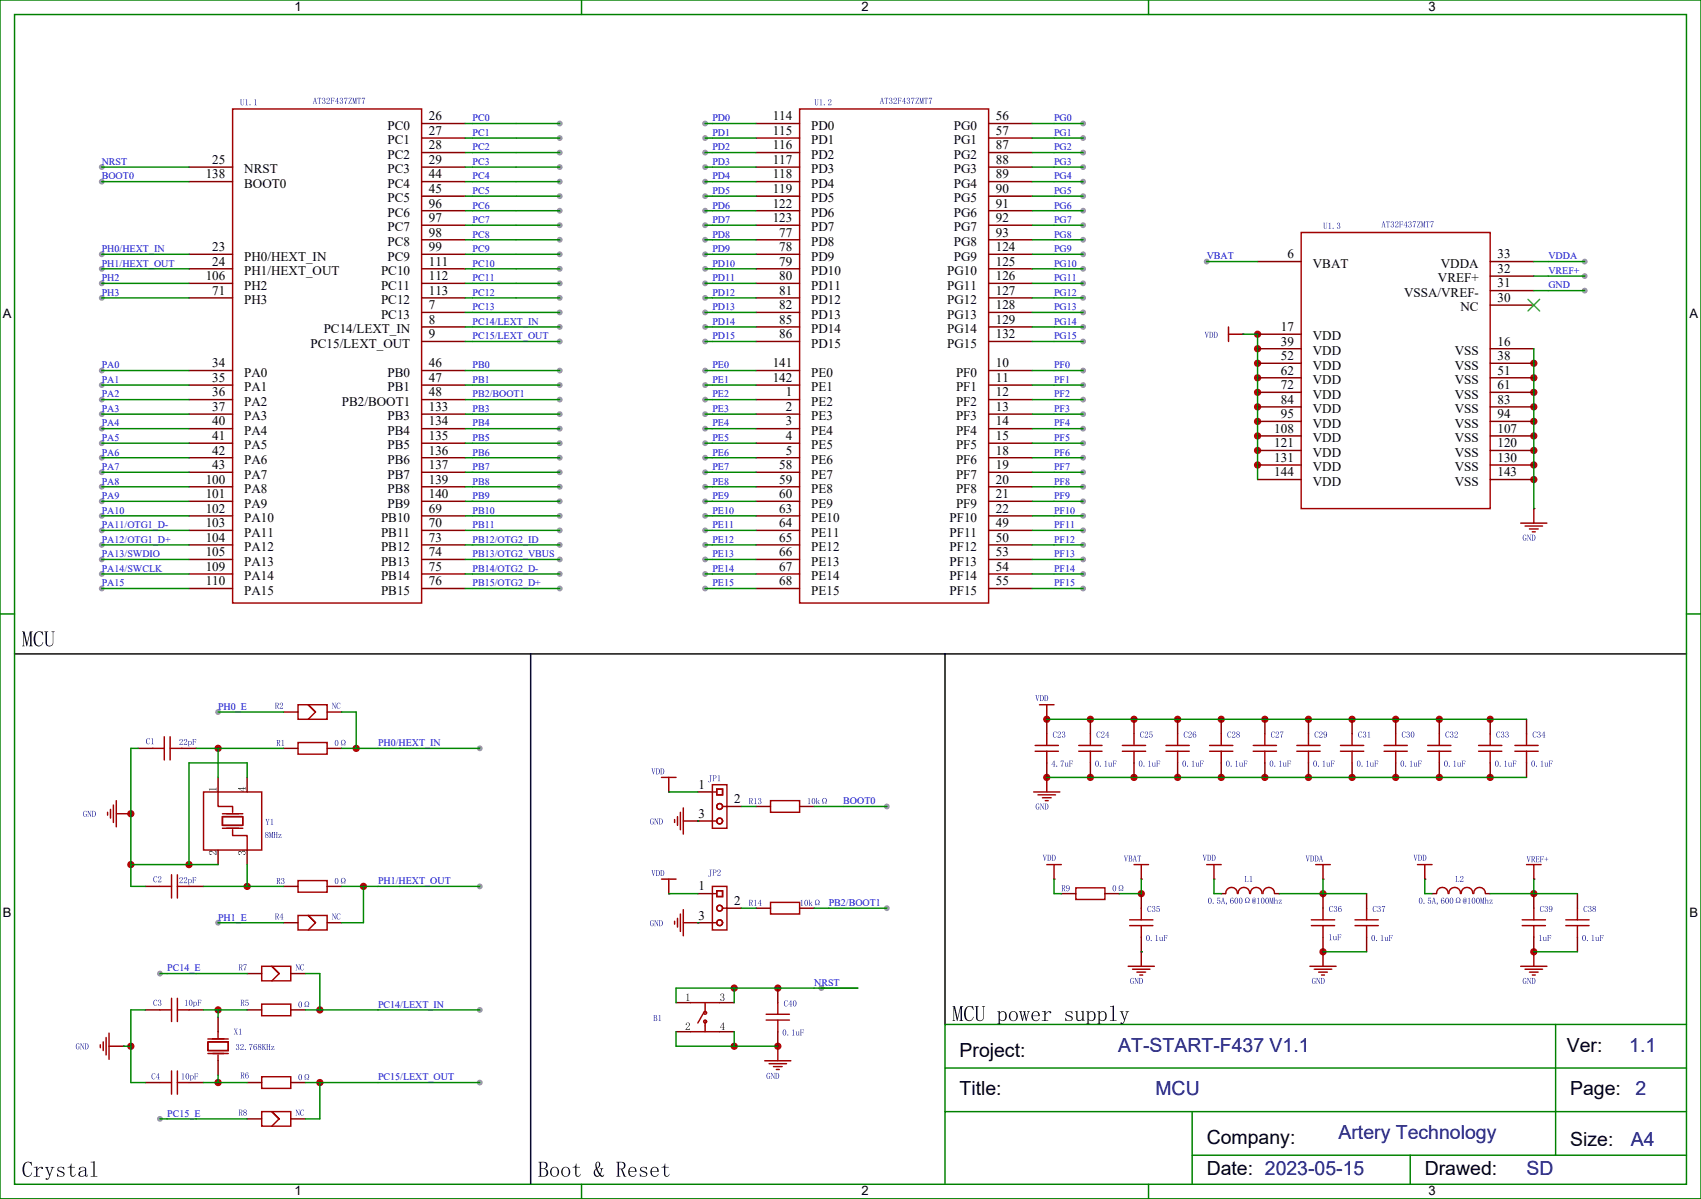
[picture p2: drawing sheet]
<svg xmlns="http://www.w3.org/2000/svg" width="413mm" height="291mm" viewBox="0 0 413 291" stroke-linecap="round" stroke-linejoin="round" font-family="sans-serif">
<defs><g id="words">
<g font-size="4.7">
<text x="232.8" y="256.5">Project:</text>
<text x="380.2" y="255.4">Ver:</text>
<text x="232.8" y="266">Title:</text>
<text x="381" y="266">Page:</text>
<text x="292.8" y="277.7">Company:</text>
<text x="381" y="278.3">Size:</text>
<text x="292.8" y="285.4">Date: 2023-05-15</text>
<text x="345.7" y="285.4">Drawed:</text>
</g>
<g font-size="4.7" fill="#000080">
<text x="271.3" y="255.4">AT-START-F437 V1.1</text>
<text x="395.4" y="255.4">1.1</text>
<text x="280.4" y="265.9">MCU</text>
<text x="396.9" y="265.9">2</text>
<text x="324.8" y="276.5">Artery Technology</text>
<text x="395.8" y="278.3">A4</text>
<text x="370.4" y="285.4">SD</text>
</g>
<g font-size="3.2">
<text x="104.1" y="29.2">26</text>
<text x="187.5" y="29.2">114</text>
<text x="241.7" y="29.2">56</text>
<text x="94" y="31.5">PC0</text>
<text x="94" y="35">PC1</text>
<text x="104.1" y="32.7">27</text>
<text x="187.5" y="32.7">115</text>
<text x="196.8" y="31.5">PD0</text>
<text x="196.8" y="35">PD1</text>
<text x="231.4" y="31.5">PG0</text>
<text x="231.4" y="35">PG1</text>
<text x="241.7" y="32.7">57</text>
<text x="51.5" y="39.8">25</text>
<text x="94" y="38.6">PC2</text>
<text x="104.1" y="36.3">28</text>
<text x="104.1" y="39.8">29</text>
<text x="187.5" y="36.3">116</text>
<text x="187.5" y="39.8">117</text>
<text x="196.8" y="38.6">PD2</text>
<text x="231.4" y="38.6">PG2</text>
<text x="241.7" y="36.3">87</text>
<text x="241.7" y="39.8">88</text>
<text x="49.9" y="43.3">138</text>
<text x="59.3" y="42.1">NRST</text>
<text x="59.3" y="45.6">BOOT0</text>
<text x="94" y="42.1">PC3</text>
<text x="94" y="45.6">PC4</text>
<text x="104.1" y="43.3">44</text>
<text x="104.1" y="46.9">45</text>
<text x="187.5" y="43.3">118</text>
<text x="187.5" y="46.9">119</text>
<text x="196.8" y="42.1">PD3</text>
<text x="196.8" y="45.6">PD4</text>
<text x="231.4" y="42.1">PG3</text>
<text x="231.4" y="45.6">PG4</text>
<text x="241.7" y="43.3">89</text>
<text x="241.7" y="46.9">90</text>
<text x="94" y="49.1">PC5</text>
<text x="94" y="52.7">PC6</text>
<text x="104.1" y="53.9">97</text>
<text x="104.1" y="50.4">96</text>
<text x="187.5" y="50.4">122</text>
<text x="187.5" y="53.9">123</text>
<text x="196.8" y="49.1">PD5</text>
<text x="196.8" y="52.7">PD6</text>
<text x="231.4" y="49.1">PG5</text>
<text x="231.4" y="52.7">PG6</text>
<text x="241.7" y="50.4">91</text>
<text x="241.7" y="53.9">92</text>
<text x="94" y="59.7">PC8</text>
<text x="94" y="56.2">PC7</text>
<text x="104.1" y="57.4">98</text>
<text x="189.1" y="57.4">77</text>
<text x="196.8" y="59.7">PD8</text>
<text x="196.8" y="56.2">PD7</text>
<text x="231.4" y="56.2">PG7</text>
<text x="231.4" y="59.7">PG8</text>
<text x="241.7" y="57.4">93</text>
<text x="51.5" y="61">23</text>
<text x="51.5" y="64.5">24</text>
<text x="59.3" y="63.3">PH0/HEXT_IN</text>
<text x="94" y="63.3">PC9</text>
<text x="104.1" y="64.5">111</text>
<text x="104.1" y="61">99</text>
<text x="189.1" y="64.5">79</text>
<text x="189.1" y="61">78</text>
<text x="196.8" y="63.3">PD9</text>
<text x="231.4" y="63.3">PG9</text>
<text x="241.7" y="61">124</text>
<text x="241.7" y="64.5">125</text>
<text x="312.4" y="62.7">6</text>
<text x="318.6" y="65">VBAT</text>
<text x="349.6" y="65">VDDA</text>
<text x="363.4" y="62.7">33</text>
<text x="49.9" y="68">106</text>
<text x="51.5" y="71.5">71</text>
<text x="59.3" y="66.8">PH1/HEXT_OUT</text>
<text x="59.3" y="70.3">PH2</text>
<text x="92.5" y="66.8">PC10</text>
<text x="92.5" y="70.3">PC11</text>
<text x="104.1" y="68">112</text>
<text x="104.1" y="71.5">113</text>
<text x="189.1" y="71.5">81</text>
<text x="189.1" y="68">80</text>
<text x="196.8" y="70.3">PD11</text>
<text x="196.8" y="66.8">PD10</text>
<text x="229.9" y="66.8">PG10</text>
<text x="229.9" y="70.3">PG11</text>
<text x="241.7" y="68">126</text>
<text x="241.7" y="71.5">127</text>
<text x="348.9" y="68.5">VREF+</text>
<text x="363.4" y="66.3">32</text>
<text x="363.4" y="69.8">31</text>
<text x="59.3" y="73.8">PH3</text>
<text x="92.5" y="77.4">PC13</text>
<text x="92.5" y="73.8">PC12</text>
<text x="104.1" y="75.1">7</text>
<text x="189.1" y="75.1">82</text>
<text x="196.8" y="77.4">PD13</text>
<text x="196.8" y="73.8">PD12</text>
<text x="229.9" y="73.8">PG12</text>
<text x="229.9" y="77.4">PG13</text>
<text x="241.7" y="75.1">128</text>
<text x="340.7" y="72.1">VSSA/VREF-</text>
<text x="354.4" y="75.6">NC</text>
<text x="363.4" y="73.3">30</text>
<text x="78.5" y="80.9">PC14/LEXT_IN</text>
<text x="104.1" y="82.1">9</text>
<text x="104.1" y="78.6">8</text>
<text x="189.1" y="78.6">85</text>
<text x="189.1" y="82.1">86</text>
<text x="196.8" y="80.9">PD14</text>
<text x="229.9" y="80.9">PG14</text>
<text x="241.7" y="78.6">129</text>
<text x="241.7" y="82.1">132</text>
<text x="310.8" y="83.9">39</text>
<text x="310.8" y="80.4">17</text>
<text x="318.6" y="82.7">VDD</text>
<text x="363.4" y="83.9">16</text>
<text x="51.5" y="89.2">34</text>
<text x="75.4" y="84.4">PC15/LEXT_OUT</text>
<text x="104.1" y="89.2">46</text>
<text x="187.5" y="89.2">141</text>
<text x="196.8" y="84.4">PD15</text>
<text x="229.9" y="84.4">PG15</text>
<text x="241.7" y="89.2">10</text>
<text x="310.8" y="87.4">52</text>
<text x="318.6" y="89.7">VDD</text>
<text x="318.6" y="86.2">VDD</text>
<text x="353" y="89.7">VSS</text>
<text x="353" y="86.2">VSS</text>
<text x="363.4" y="87.4">38</text>
<text x="51.5" y="92.7">35</text>
<text x="59.3" y="91.5">PA0</text>
<text x="59.3" y="95">PA1</text>
<text x="94" y="91.5">PB0</text>
<text x="94" y="95">PB1</text>
<text x="104.1" y="92.7">47</text>
<text x="187.5" y="92.7">142</text>
<text x="196.8" y="91.5">PE0</text>
<text x="196.8" y="95">PE1</text>
<text x="232" y="91.5">PF0</text>
<text x="232" y="95">PF1</text>
<text x="241.7" y="92.7">11</text>
<text x="310.8" y="94.5">72</text>
<text x="310.8" y="91">62</text>
<text x="318.6" y="93.2">VDD</text>
<text x="353" y="93.2">VSS</text>
<text x="363.4" y="94.5">61</text>
<text x="363.4" y="91">51</text>
<text x="51.5" y="96.2">36</text>
<text x="51.5" y="99.8">37</text>
<text x="59.3" y="98.5">PA2</text>
<text x="83" y="98.5">PB2/BOOT1</text>
<text x="104.1" y="96.2">48</text>
<text x="104.1" y="99.8">133</text>
<text x="190.7" y="96.2">1</text>
<text x="190.7" y="99.8">2</text>
<text x="196.8" y="98.5">PE2</text>
<text x="232" y="98.5">PF2</text>
<text x="241.7" y="96.2">12</text>
<text x="241.7" y="99.8">13</text>
<text x="310.8" y="101.5">95</text>
<text x="310.8" y="98">84</text>
<text x="318.6" y="100.3">VDD</text>
<text x="318.6" y="96.8">VDD</text>
<text x="353" y="100.3">VSS</text>
<text x="353" y="96.8">VSS</text>
<text x="363.4" y="101.5">94</text>
<text x="363.4" y="98">83</text>
<text x="51.5" y="103.3">40</text>
<text x="51.5" y="106.8">41</text>
<text x="59.3" y="102.1">PA3</text>
<text x="59.3" y="105.6">PA4</text>
<text x="94" y="102.1">PB3</text>
<text x="94" y="105.6">PB4</text>
<text x="104.1" y="103.3">134</text>
<text x="104.1" y="106.8">135</text>
<text x="190.7" y="103.3">3</text>
<text x="190.7" y="106.8">4</text>
<text x="196.8" y="102.1">PE3</text>
<text x="196.8" y="105.6">PE4</text>
<text x="232" y="102.1">PF3</text>
<text x="232" y="105.6">PF4</text>
<text x="241.7" y="103.3">14</text>
<text x="241.7" y="106.8">15</text>
<text x="309.2" y="105.1">108</text>
<text x="318.6" y="107.4">VDD</text>
<text x="318.6" y="103.8">VDD</text>
<text x="353" y="107.4">VSS</text>
<text x="353" y="103.8">VSS</text>
<text x="363.4" y="105.1">107</text>
<text x="51.5" y="110.4">42</text>
<text x="51.5" y="113.9">43</text>
<text x="59.3" y="109.1">PA5</text>
<text x="59.3" y="112.6">PA6</text>
<text x="94" y="109.1">PB5</text>
<text x="94" y="112.6">PB6</text>
<text x="104.1" y="110.4">136</text>
<text x="104.1" y="113.9">137</text>
<text x="189.1" y="113.9">58</text>
<text x="190.7" y="110.4">5</text>
<text x="196.8" y="109.1">PE5</text>
<text x="196.8" y="112.6">PE6</text>
<text x="232" y="109.1">PF5</text>
<text x="232" y="112.6">PF6</text>
<text x="241.7" y="110.4">18</text>
<text x="241.7" y="113.9">19</text>
<text x="309.2" y="112.1">131</text>
<text x="309.2" y="108.6">121</text>
<text x="318.6" y="110.9">VDD</text>
<text x="353" y="110.9">VSS</text>
<text x="363.4" y="112.1">130</text>
<text x="363.4" y="108.6">120</text>
<text x="49.9" y="117.4">100</text>
<text x="59.3" y="116.2">PA7</text>
<text x="59.3" y="119.7">PA8</text>
<text x="94" y="116.2">PB7</text>
<text x="94" y="119.7">PB8</text>
<text x="104.1" y="117.4">139</text>
<text x="189.1" y="117.4">59</text>
<text x="196.8" y="116.2">PE7</text>
<text x="196.8" y="119.7">PE8</text>
<text x="232" y="116.2">PF7</text>
<text x="232" y="119.7">PF8</text>
<text x="241.7" y="117.4">20</text>
<text x="309.2" y="115.6">144</text>
<text x="318.6" y="117.9">VDD</text>
<text x="318.6" y="114.4">VDD</text>
<text x="353" y="117.9">VSS</text>
<text x="353" y="114.4">VSS</text>
<text x="363.4" y="115.6">143</text>
<text x="49.9" y="120.9">101</text>
<text x="49.9" y="124.5">102</text>
<text x="59.3" y="123.2">PA9</text>
<text x="94" y="123.2">PB9</text>
<text x="104.1" y="124.5">69</text>
<text x="104.1" y="120.9">140</text>
<text x="189.1" y="120.9">60</text>
<text x="189.1" y="124.5">63</text>
<text x="196.8" y="123.2">PE9</text>
<text x="232" y="123.2">PF9</text>
<text x="241.7" y="124.5">22</text>
<text x="241.7" y="120.9">21</text>
<text x="49.9" y="131.5">104</text>
<text x="49.9" y="128">103</text>
<text x="59.3" y="130.3">PA11</text>
<text x="59.3" y="126.8">PA10</text>
<text x="92.5" y="126.8">PB10</text>
<text x="92.5" y="130.3">PB11</text>
<text x="104.1" y="128">70</text>
<text x="104.1" y="131.5">73</text>
<text x="189.1" y="128">64</text>
<text x="189.1" y="131.5">65</text>
<text x="196.8" y="126.8">PE10</text>
<text x="196.8" y="130.3">PE11</text>
<text x="230.4" y="126.8">PF10</text>
<text x="230.4" y="130.3">PF11</text>
<text x="241.7" y="128">49</text>
<text x="241.7" y="131.5">50</text>
<text x="49.9" y="135">105</text>
<text x="59.3" y="137.3">PA13</text>
<text x="59.3" y="133.8">PA12</text>
<text x="92.5" y="137.3">PB13</text>
<text x="92.5" y="133.8">PB12</text>
<text x="104.1" y="135">74</text>
<text x="189.1" y="135">66</text>
<text x="196.8" y="133.8">PE12</text>
<text x="196.8" y="137.3">PE13</text>
<text x="230.4" y="133.8">PF12</text>
<text x="230.4" y="137.3">PF13</text>
<text x="241.7" y="135">53</text>
<text x="49.9" y="138.6">109</text>
<text x="49.9" y="142.1">110</text>
<text x="59.3" y="140.9">PA14</text>
<text x="92.5" y="140.9">PB14</text>
<text x="104.1" y="142.1">76</text>
<text x="104.1" y="138.6">75</text>
<text x="189.1" y="138.6">67</text>
<text x="189.1" y="142.1">68</text>
<text x="196.8" y="140.9">PE14</text>
<text x="230.4" y="140.9">PF14</text>
<text x="241.7" y="138.6">54</text>
<text x="241.7" y="142.1">55</text>
<text x="59.3" y="144.4">PA15</text>
<text x="92.5" y="144.4">PB15</text>
<text x="196.8" y="144.4">PE15</text>
<text x="230.4" y="144.4">PF15</text>
<text x="169.5" y="191.5">1</text>
<text x="178.2" y="195">2</text>
<text x="169.5" y="198.5">3</text>
<text x="169.5" y="216.2">1</text>
<text x="178.2" y="219.7">2</text>
<text x="169.5" y="223.2">3</text>
</g>
<g font-size="3.1">
<text x="71.4" y="2.7">1</text>
<text x="209" y="2.7">2</text>
<text x="346.6" y="2.7">3</text>
<text x=".7" y="77.2">A</text>
<text x="409.9" y="77.2">A</text>
<text x=".7" y="222.7">B</text>
<text x="409.9" y="222.7">B</text>
<text x="71.4" y="290.2">1</text>
<text x="209" y="290.2">2</text>
<text x="346.6" y="290.2">3</text>
</g>
<g font-size="2.4" fill="#00f">
<text x="114.7" y="29.5">PC0</text>
<text x="172.9" y="29.5">PD0</text>
<text x="255.8" y="29.5">PG0</text>
<text x="114.7" y="33">PC1</text>
<text x="172.9" y="33">PD1</text>
<text x="255.8" y="33">PG1</text>
<text x="24.7" y="40">NRST</text>
<text x="114.7" y="36.5">PC2</text>
<text x="114.7" y="40">PC3</text>
<text x="172.9" y="36.5">PD2</text>
<text x="172.9" y="40">PD3</text>
<text x="255.8" y="40">PG3</text>
<text x="255.8" y="36.5">PG2</text>
<text x="24.7" y="43.6">BOOT0</text>
<text x="114.7" y="43.6">PC4</text>
<text x="114.7" y="47.1">PC5</text>
<text x="172.9" y="43.6">PD4</text>
<text x="172.9" y="47.1">PD5</text>
<text x="255.8" y="47.1">PG5</text>
<text x="255.8" y="43.6">PG4</text>
<text x="114.7" y="50.6">PC6</text>
<text x="172.9" y="50.6">PD6</text>
<text x="255.8" y="50.6">PG6</text>
<text x="114.7" y="57.7">PC8</text>
<text x="114.7" y="54.1">PC7</text>
<text x="172.9" y="54.1">PD7</text>
<text x="172.9" y="57.7">PD8</text>
<text x="255.8" y="57.7">PG8</text>
<text x="255.8" y="54.1">PG7</text>
<text x="24.7" y="61.2">PH0/HEXT_IN</text>
<text x="24.7" y="64.7">PH1/HEXT_OUT</text>
<text x="114.7" y="61.2">PC9</text>
<text x="114.7" y="64.7">PC10</text>
<text x="172.9" y="61.2">PD9</text>
<text x="172.9" y="64.7">PD10</text>
<text x="255.8" y="64.7">PG10</text>
<text x="255.8" y="61.2">PG9</text>
<text x="292.8" y="63">VBAT</text>
<text x="375.7" y="63">VDDA</text>
<text x="24.7" y="68.3">PH2</text>
<text x="24.7" y="71.8">PH3</text>
<text x="114.7" y="71.8">PC12</text>
<text x="114.7" y="68.3">PC11</text>
<text x="172.9" y="71.8">PD12</text>
<text x="172.9" y="68.3">PD11</text>
<text x="255.8" y="68.3">PG11</text>
<text x="255.8" y="71.8">PG12</text>
<text x="375.7" y="70">GND</text>
<text x="375.7" y="66.5">VREF+</text>
<text x="114.7" y="75.3">PC13</text>
<text x="172.9" y="75.3">PD13</text>
<text x="255.8" y="75.3">PG13</text>
<text x="114.7" y="78.8">PC14/LEXT_IN</text>
<text x="114.7" y="82.4">PC15/LEXT_OUT</text>
<text x="172.9" y="78.8">PD14</text>
<text x="172.9" y="82.4">PD15</text>
<text x="255.8" y="82.4">PG15</text>
<text x="255.8" y="78.8">PG14</text>
<text x="24.7" y="89.4">PA0</text>
<text x="114.7" y="89.4">PB0</text>
<text x="172.9" y="89.4">PE0</text>
<text x="255.8" y="89.4">PF0</text>
<text x="24.7" y="93">PA1</text>
<text x="114.7" y="93">PB1</text>
<text x="172.9" y="93">PE1</text>
<text x="255.8" y="93">PF1</text>
<text x="24.7" y="100">PA3</text>
<text x="24.7" y="96.5">PA2</text>
<text x="114.7" y="96.5">PB2/BOOT1</text>
<text x="114.7" y="100">PB3</text>
<text x="172.9" y="96.5">PE2</text>
<text x="172.9" y="100">PE3</text>
<text x="255.8" y="100">PF3</text>
<text x="255.8" y="96.5">PF2</text>
<text x="24.7" y="107.1">PA5</text>
<text x="24.7" y="103.5">PA4</text>
<text x="114.7" y="103.5">PB4</text>
<text x="114.7" y="107.1">PB5</text>
<text x="172.9" y="103.5">PE4</text>
<text x="172.9" y="107.1">PE5</text>
<text x="255.8" y="107.1">PF5</text>
<text x="255.8" y="103.5">PF4</text>
<text x="24.7" y="110.6">PA6</text>
<text x="114.7" y="110.6">PB6</text>
<text x="172.9" y="110.6">PE6</text>
<text x="255.8" y="110.6">PF6</text>
<text x="24.7" y="114.1">PA7</text>
<text x="24.7" y="117.6">PA8</text>
<text x="114.7" y="117.6">PB8</text>
<text x="114.7" y="114.1">PB7</text>
<text x="172.9" y="114.1">PE7</text>
<text x="172.9" y="117.6">PE8</text>
<text x="255.8" y="117.6">PF8</text>
<text x="255.8" y="114.1">PF7</text>
<text x="24.7" y="121.2">PA9</text>
<text x="24.7" y="124.7">PA10</text>
<text x="114.7" y="121.2">PB9</text>
<text x="114.7" y="124.7">PB10</text>
<text x="172.9" y="121.2">PE9</text>
<text x="172.9" y="124.7">PE10</text>
<text x="255.8" y="124.7">PF10</text>
<text x="255.8" y="121.2">PF9</text>
<text x="24.7" y="131.8">PA12/OTG1_D+</text>
<text x="24.7" y="128.2">PA11/OTG1_D-</text>
<text x="114.7" y="131.8">PB12/OTG2_ID</text>
<text x="114.7" y="128.2">PB11</text>
<text x="172.9" y="131.8">PE12</text>
<text x="172.9" y="128.2">PE11</text>
<text x="255.8" y="128.2">PF11</text>
<text x="255.8" y="131.8">PF12</text>
<text x="24.7" y="135.3">PA13/SWDIO</text>
<text x="114.7" y="135.3">PB13/OTG2_VBUS</text>
<text x="172.9" y="135.3">PE13</text>
<text x="255.8" y="135.3">PF13</text>
<text x="24.7" y="138.8">PA14/SWCLK</text>
<text x="24.7" y="142.3">PA15</text>
<text x="114.7" y="138.8">PB14/OTG2_D-</text>
<text x="114.7" y="142.3">PB15/OTG2_D+</text>
<text x="172.9" y="138.8">PE14</text>
<text x="172.9" y="142.3">PE15</text>
<text x="255.8" y="142.3">PF15</text>
<text x="255.8" y="138.8">PF14</text>
<text x="52.9" y="172.3">PH0_E</text>
<text x="91.7" y="181.1">PH0/HEXT_IN</text>
<text x="204.6" y="195.3">BOOT0</text>
<text x="91.7" y="214.7">PH1/HEXT_OUT</text>
<text x="201.1" y="220">PB2/BOOT1</text>
<text x="52.9" y="223.5">PH1_E</text>
<text x="40.6" y="235.8">PC14_E</text>
<text x="197.6" y="239.4">NRST</text>
<text x="91.7" y="244.6">PC14/LEXT_IN</text>
<text x="91.7" y="262.3">PC15/LEXT_OUT</text>
<text x="40.6" y="271.1">PC15_E</text>
</g>
</g></defs>
<g fill="#c00">
<circle cx="254" cy="174.6" r=".88"/>
<circle cx="264.6" cy="174.6" r=".88"/>
<circle cx="275.2" cy="174.6" r=".88"/>
<circle cx="285.8" cy="174.6" r=".88"/>
<circle cx="296.3" cy="174.6" r=".88"/>
<circle cx="306.9" cy="174.6" r=".88"/>
<circle cx="317.5" cy="174.6" r=".88"/>
<circle cx="328.1" cy="174.6" r=".88"/>
<circle cx="338.7" cy="174.6" r=".88"/>
<circle cx="349.3" cy="174.6" r=".88"/>
<circle cx="361.6" cy="174.6" r=".88"/>
<circle cx="254" cy="188.7" r=".88"/>
<circle cx="264.6" cy="188.7" r=".88"/>
<circle cx="275.2" cy="188.7" r=".88"/>
<circle cx="285.8" cy="188.7" r=".88"/>
<circle cx="296.3" cy="188.7" r=".88"/>
<circle cx="306.9" cy="188.7" r=".88"/>
<circle cx="317.5" cy="188.7" r=".88"/>
<circle cx="328.1" cy="188.7" r=".88"/>
<circle cx="338.7" cy="188.7" r=".88"/>
<circle cx="349.3" cy="188.7" r=".88"/>
<circle cx="361.6" cy="188.7" r=".88"/>
<circle cx="305.2" cy="112.9" r=".88"/>
<circle cx="305.2" cy="109.4" r=".88"/>
<circle cx="305.2" cy="105.8" r=".88"/>
<circle cx="305.2" cy="102.3" r=".88"/>
<circle cx="305.2" cy="98.8" r=".88"/>
<circle cx="305.2" cy="95.2" r=".88"/>
<circle cx="305.2" cy="91.7" r=".88"/>
<circle cx="305.2" cy="88.2" r=".88"/>
<circle cx="305.2" cy="84.7" r=".88"/>
<circle cx="305.2" cy="81.1" r=".88"/>
<circle cx="372.2" cy="88.2" r=".88"/>
<circle cx="372.2" cy="91.7" r=".88"/>
<circle cx="372.2" cy="95.2" r=".88"/>
<circle cx="372.2" cy="98.8" r=".88"/>
<circle cx="372.2" cy="102.3" r=".88"/>
<circle cx="372.2" cy="105.8" r=".88"/>
<circle cx="372.2" cy="109.4" r=".88"/>
<circle cx="372.2" cy="112.9" r=".88"/>
<circle cx="372.2" cy="116.4" r=".88"/>
<circle cx="52.9" cy="181.7" r=".88"/>
<circle cx="60" cy="215.2" r=".88"/>
<circle cx="31.8" cy="197.6" r=".88"/>
<circle cx="31.8" cy="209.9" r=".88"/>
<circle cx="45.9" cy="209.9" r=".88"/>
<circle cx="86.4" cy="181.7" r=".88"/>
<circle cx="88.2" cy="215.2" r=".88"/>
<circle cx="52.9" cy="245.2" r=".88"/>
<circle cx="52.9" cy="262.8" r=".88"/>
<circle cx="31.8" cy="254" r=".88"/>
<circle cx="77.6" cy="245.2" r=".88"/>
<circle cx="77.6" cy="262.8" r=".88"/>
<circle cx="276.9" cy="217" r=".88"/>
<circle cx="321" cy="231.1" r=".88"/>
<circle cx="372.2" cy="231.1" r=".88"/>
<circle cx="178.2" cy="254" r=".88"/>
<circle cx="188.7" cy="254" r=".88"/>
<circle cx="188.7" cy="239.9" r=".88"/>
<circle cx="178.2" cy="239.9" r=".88"/>
<circle cx="321" cy="217" r=".88"/>
<circle cx="372.2" cy="217" r=".88"/>
</g>
<g fill="#999">
<circle cx="24.7" cy="40.6" r=".71"/>
<circle cx="24.7" cy="44.1" r=".71"/>
<circle cx="24.7" cy="61.7" r=".71"/>
<circle cx="24.7" cy="65.3" r=".71"/>
<circle cx="24.7" cy="68.8" r=".71"/>
<circle cx="24.7" cy="72.3" r=".71"/>
<circle cx="24.7" cy="100.5" r=".71"/>
<circle cx="24.7" cy="97" r=".71"/>
<circle cx="24.7" cy="93.5" r=".71"/>
<circle cx="24.7" cy="90" r=".71"/>
<circle cx="24.7" cy="114.7" r=".71"/>
<circle cx="24.7" cy="111.1" r=".71"/>
<circle cx="24.7" cy="107.6" r=".71"/>
<circle cx="24.7" cy="104.1" r=".71"/>
<circle cx="24.7" cy="132.3" r=".71"/>
<circle cx="24.7" cy="135.8" r=".71"/>
<circle cx="24.7" cy="139.3" r=".71"/>
<circle cx="24.7" cy="142.9" r=".71"/>
<circle cx="24.7" cy="118.2" r=".71"/>
<circle cx="24.7" cy="121.7" r=".71"/>
<circle cx="24.7" cy="125.2" r=".71"/>
<circle cx="24.7" cy="128.8" r=".71"/>
<circle cx="135.8" cy="132.3" r=".71"/>
<circle cx="135.8" cy="135.8" r=".71"/>
<circle cx="135.8" cy="139.3" r=".71"/>
<circle cx="135.8" cy="142.9" r=".71"/>
<circle cx="135.8" cy="118.2" r=".71"/>
<circle cx="135.8" cy="121.7" r=".71"/>
<circle cx="135.8" cy="125.2" r=".71"/>
<circle cx="135.8" cy="128.8" r=".71"/>
<circle cx="135.8" cy="104.1" r=".71"/>
<circle cx="135.8" cy="107.6" r=".71"/>
<circle cx="135.8" cy="111.1" r=".71"/>
<circle cx="135.8" cy="114.7" r=".71"/>
<circle cx="135.8" cy="90" r=".71"/>
<circle cx="135.8" cy="93.5" r=".71"/>
<circle cx="135.8" cy="97" r=".71"/>
<circle cx="135.8" cy="100.5" r=".71"/>
<circle cx="135.8" cy="72.3" r=".71"/>
<circle cx="135.8" cy="75.8" r=".71"/>
<circle cx="135.8" cy="79.4" r=".71"/>
<circle cx="135.8" cy="82.9" r=".71"/>
<circle cx="135.8" cy="58.2" r=".71"/>
<circle cx="135.8" cy="61.7" r=".71"/>
<circle cx="135.8" cy="65.3" r=".71"/>
<circle cx="135.8" cy="68.8" r=".71"/>
<circle cx="135.8" cy="44.1" r=".71"/>
<circle cx="135.8" cy="47.6" r=".71"/>
<circle cx="135.8" cy="51.2" r=".71"/>
<circle cx="135.8" cy="54.7" r=".71"/>
<circle cx="135.8" cy="30" r=".71"/>
<circle cx="135.8" cy="33.5" r=".71"/>
<circle cx="135.8" cy="37" r=".71"/>
<circle cx="135.8" cy="40.6" r=".71"/>
<circle cx="171.1" cy="44.1" r=".71"/>
<circle cx="171.1" cy="47.6" r=".71"/>
<circle cx="171.1" cy="51.2" r=".71"/>
<circle cx="171.1" cy="54.7" r=".71"/>
<circle cx="171.1" cy="30" r=".71"/>
<circle cx="171.1" cy="33.5" r=".71"/>
<circle cx="171.1" cy="37" r=".71"/>
<circle cx="171.1" cy="40.6" r=".71"/>
<circle cx="171.1" cy="72.3" r=".71"/>
<circle cx="171.1" cy="75.8" r=".71"/>
<circle cx="171.1" cy="79.4" r=".71"/>
<circle cx="171.1" cy="82.9" r=".71"/>
<circle cx="171.1" cy="58.2" r=".71"/>
<circle cx="171.1" cy="61.7" r=".71"/>
<circle cx="171.1" cy="65.3" r=".71"/>
<circle cx="171.1" cy="68.8" r=".71"/>
<circle cx="171.1" cy="104.1" r=".71"/>
<circle cx="171.1" cy="107.6" r=".71"/>
<circle cx="171.1" cy="111.1" r=".71"/>
<circle cx="171.1" cy="114.7" r=".71"/>
<circle cx="171.1" cy="90" r=".71"/>
<circle cx="171.1" cy="93.5" r=".71"/>
<circle cx="171.1" cy="97" r=".71"/>
<circle cx="171.1" cy="100.5" r=".71"/>
<circle cx="171.1" cy="132.3" r=".71"/>
<circle cx="171.1" cy="135.8" r=".71"/>
<circle cx="171.1" cy="139.3" r=".71"/>
<circle cx="171.1" cy="142.9" r=".71"/>
<circle cx="171.1" cy="118.2" r=".71"/>
<circle cx="171.1" cy="121.7" r=".71"/>
<circle cx="171.1" cy="125.2" r=".71"/>
<circle cx="171.1" cy="128.8" r=".71"/>
<circle cx="262.8" cy="68.8" r=".71"/>
<circle cx="262.8" cy="65.3" r=".71"/>
<circle cx="262.8" cy="61.7" r=".71"/>
<circle cx="262.8" cy="58.2" r=".71"/>
<circle cx="262.8" cy="82.9" r=".71"/>
<circle cx="262.8" cy="79.4" r=".71"/>
<circle cx="262.8" cy="75.8" r=".71"/>
<circle cx="262.8" cy="72.3" r=".71"/>
<circle cx="262.8" cy="40.6" r=".71"/>
<circle cx="262.8" cy="37" r=".71"/>
<circle cx="262.8" cy="33.5" r=".71"/>
<circle cx="262.8" cy="30" r=".71"/>
<circle cx="262.8" cy="54.7" r=".71"/>
<circle cx="262.8" cy="51.2" r=".71"/>
<circle cx="262.8" cy="47.6" r=".71"/>
<circle cx="262.8" cy="44.1" r=".71"/>
<circle cx="262.8" cy="128.8" r=".71"/>
<circle cx="262.8" cy="125.2" r=".71"/>
<circle cx="262.8" cy="121.7" r=".71"/>
<circle cx="262.8" cy="118.2" r=".71"/>
<circle cx="262.8" cy="142.9" r=".71"/>
<circle cx="262.8" cy="139.3" r=".71"/>
<circle cx="262.8" cy="135.8" r=".71"/>
<circle cx="262.8" cy="132.3" r=".71"/>
<circle cx="262.8" cy="100.5" r=".71"/>
<circle cx="262.8" cy="97" r=".71"/>
<circle cx="262.8" cy="93.5" r=".71"/>
<circle cx="262.8" cy="90" r=".71"/>
<circle cx="262.8" cy="114.7" r=".71"/>
<circle cx="262.8" cy="111.1" r=".71"/>
<circle cx="262.8" cy="107.6" r=".71"/>
<circle cx="262.8" cy="104.1" r=".71"/>
<circle cx="292.8" cy="63.5" r=".71"/>
<circle cx="384.5" cy="70.6" r=".71"/>
<circle cx="384.5" cy="67" r=".71"/>
<circle cx="384.5" cy="63.5" r=".71"/>
<circle cx="116.4" cy="181.7" r=".71"/>
<circle cx="116.4" cy="215.2" r=".71"/>
<circle cx="52.9" cy="172.9" r=".71"/>
<circle cx="52.9" cy="224" r=".71"/>
<circle cx="116.4" cy="245.2" r=".71"/>
<circle cx="116.4" cy="262.8" r=".71"/>
<circle cx="38.8" cy="236.4" r=".71"/>
<circle cx="38.8" cy="271.6" r=".71"/>
<circle cx="215.2" cy="195.8" r=".71"/>
<circle cx="215.2" cy="220.5" r=".71"/>
<circle cx="199.3" cy="239.9" r=".71"/>
</g>
<path d="M254 178.2v2.8M251.2 181h5.6M251.2 182.4h5.6M254 182.4v2.8" fill="none" stroke="#a10000" stroke-width=".35"/>
<path d="M254 174.6v3.6M254 185.2v3.5" fill="none" stroke="#870000" stroke-width=".35"/>
<g fill="#000080">
<path d="M257.8 177.7a.36 .36 0 0 1 .6 .1 .36 .36 0 0 1-.2 .5 .41 .41 0 0 1 .4 .4 .41 .41 0 0 1-.4 .4 .41 .41 0 0 1-.4-.4v.2a.25 .25 0 0 0 .3 .1 .25 .25 0 0 0 .2-.2v-.4l-.3-.1a.33 .33 0 0 0 .3-.3 .33 .33 0 0 0-.3-.3l-.2 .3zM256.7 177.7a.44 .44 0 0 1 .7 .2 .44 .44 0 0 1-.3 .6l-.4 .4h.6l.1-.2v.4h-.8l.1-.3a.74 .74 0 0 0 .4-1.1 .26 .26 0 0 0-.3 .1 .26 .26 0 0 0 0 .3l-.2-.1zM255.7 177.7l.6-.1 .1 .4a.37 .37 0 0 0-.5-.3 .37 .37 0 0 0-.2 .5 .46 .46 0 0 0 0 .6 .46 .46 0 0 0 .6 0l.1-.2a.48 .48 0 0 1-.7 .5 .48 .48 0 0 1-.2-.8z"/>
<path d="M259.4 184.7h.9l.1 .3-.3-.3-.4 .1v.5h.3l.2-.2v.5l-.2-.2h-.3l.1 .7h-.4l.1-.1zM258.3 185.2l.3-.1v.7a.23 .23 0 0 0 .2 .2 .23 .23 0 0 0 .2-.2l-.1-.6 .3-.1 .1 1h-.3v-.2a.3 .3 0 0 1-.3 .2 .3 .3 0 0 1-.2-.3zM257.4 184.7h.8l-.5 1.4a1.31 1.31 0 0 1 .3-1.3h-.5l-.1 .2zM256.3 186a.13 .13 0 0 1 .2 0 .13 .13 0 0 1-.2 0zM255.7 184.9l-.5 .7h.5zM255.8 184.7v.9h.3l-.3 .1 .1 .3 .1 .1h-.5l.2-.1v-.3h-.5z"/>
</g>
<path d="M264.6 178.2v2.8M261.8 181h5.6M261.8 182.4h5.6M264.6 182.4v2.8" fill="none" stroke="#a10000" stroke-width=".35"/>
<path d="M264.6 174.6v3.6M264.6 185.2v3.5" fill="none" stroke="#870000" stroke-width=".35"/>
<g fill="#000080">
<path d="M268.8 177.8l-.5 .8h.5zM268.8 177.6l.1 1h.2h-.2v.3l.2 .2h-.5l.2-.2v-.3h-.6zM267.3 177.7a.44 .44 0 0 1 .7 .2 .44 .44 0 0 1-.3 .6l-.4 .4h.5l.2-.2v.4h-.8l.1-.3a.74 .74 0 0 0 .4-1.1 .26 .26 0 0 0-.3 .1 .26 .26 0 0 0 0 .3l-.2-.1zM266.3 177.7l.6-.1v.4a.37 .37 0 0 0-.4-.3 .37 .37 0 0 0-.3 .5 .46 .46 0 0 0 .1 .6 .46 .46 0 0 0 .6 0v-.2a.48 .48 0 0 1-.6 .5 .48 .48 0 0 1-.2-.8z"/>
<path d="M270 184.7h.9l.1 .3-.3-.3-.4 .1v.5h.3l.1-.2v.5l-.1-.2h-.3l.1 .7h-.4l.1-.1zM268.9 185.2l.3-.1v.7a.23 .23 0 0 0 .2 .2 .23 .23 0 0 0 .2-.2l-.1-.6 .2-.1 .2 1h-.3v-.2a.3 .3 0 0 1-.3 .2 .3 .3 0 0 1-.3-.3zM268 184.8l.4-.1v1.2l.3 .2h-.7l.3-.2v-1zM266.9 186a.13 .13 0 0 1 .2 0 .13 .13 0 0 1-.2 0zM266.1 184.8l-.1 .1a.78 .78 0 0 0 .3 1.1l.1-.2a.65 .65 0 0 0-.3-1zM266 184.7a.71 .71 0 0 1 .7 .5 .71 .71 0 0 1-.2 .7 .52 .52 0 0 1-.7 0 .52 .52 0 0 1 0-.7z"/>
</g>
<path d="M275.2 178.2v2.8M272.3 181h5.7M272.3 182.4h5.7M275.2 182.4v2.8" fill="none" stroke="#a10000" stroke-width=".35"/>
<path d="M275.2 174.6v3.6M275.2 185.2v3.5" fill="none" stroke="#870000" stroke-width=".35"/>
<g fill="#000080">
<path d="M279 177.6h.6l-.6 .2v.5a.41 .41 0 0 1 .6 0 .41 .41 0 0 1-.1 .7 .41 .41 0 0 1-.6-.3l.1 .1a.26 .26 0 0 0 .3 .2 .26 .26 0 0 0 .2-.2 .35 .35 0 0 0-.1-.5 .35 .35 0 0 0-.5 .1zM277.9 177.7a.44 .44 0 0 1 .7 .2 .44 .44 0 0 1-.4 .6l-.3 .4h.5l.2-.2-.1 .4h-.7l.1-.3a.74 .74 0 0 0 .4-1.1 .26 .26 0 0 0-.3 .1 .26 .26 0 0 0 0 .3l-.2-.1zM276.9 177.7l.6-.1v.4a.37 .37 0 0 0-.4-.3 .37 .37 0 0 0-.3 .5 .46 .46 0 0 0 .1 .6 .46 .46 0 0 0 .6 0v-.2a.48 .48 0 0 1-.6 .5 .48 .48 0 0 1-.2-.8z"/>
<path d="M280.6 184.7h.8l.1 .3-.2-.3-.5 .1v.5h.4l.1-.2v.5l-.1-.2h-.4l.2 .7h-.4l.1-.1zM279.5 185.2l.2-.1v.7a.23 .23 0 0 0 .3 .2 .23 .23 0 0 0 .2-.2l-.1-.6 .2-.1 .2 1h-.3v-.2a.3 .3 0 0 1-.3 .2 .3 .3 0 0 1-.3-.3zM278.6 184.8l.4-.1v1.2l.2 .2h-.6l.3-.2v-1zM277.5 186a.13 .13 0 0 1 .2 0 .13 .13 0 0 1-.2 0zM276.7 184.8l-.1 .1a.78 .78 0 0 0 .3 1.1l.1-.2a.65 .65 0 0 0-.3-1zM276.6 184.7a.71 .71 0 0 1 .6 .5 .71 .71 0 0 1-.1 .7 .52 .52 0 0 1-.7 0 .52 .52 0 0 1 0-.7z"/>
</g>
<path d="M285.8 178.2v2.8M282.9 181h5.7M282.9 182.4h5.7M285.8 182.4v2.8" fill="none" stroke="#a10000" stroke-width=".35"/>
<path d="M285.8 174.6v3.6M285.8 185.2v3.5" fill="none" stroke="#870000" stroke-width=".35"/>
<g fill="#000080">
<path d="M289.5 178.6a.4 .4 0 0 0 .8 0 .4 .4 0 0 0-.8 0zM289.7 177.7l.3-.1 .2 .2-.4-.1-.2 .7a.4 .4 0 0 1 .5-.2 .4 .4 0 0 1 .1 .6 .46 .46 0 0 1-.6 .2 .46 .46 0 0 1-.2-.6zM288.5 177.7a.44 .44 0 0 1 .7 .2 .44 .44 0 0 1-.4 .6l-.4 .4h.6l.2-.2-.1 .4h-.8l.2-.3a.74 .74 0 0 0 .4-1.1 .26 .26 0 0 0-.3 .1 .26 .26 0 0 0-.1 .3l-.1-.1zM287.5 177.7l.6-.1v.4a.37 .37 0 0 0-.4-.3 .37 .37 0 0 0-.3 .5 .46 .46 0 0 0 0 .6 .46 .46 0 0 0 .7 0v-.2a.48 .48 0 0 1-.6 .5 .48 .48 0 0 1-.3-.8z"/>
<path d="M291.2 184.7h.8l.1 .3-.3-.3-.4 .1v.5h.4l.1-.2v.5l-.1-.2h-.4l.2 .7h-.4l.1-.1zM290.1 185.2l.2-.1v.7a.23 .23 0 0 0 .3 .2 .23 .23 0 0 0 .2-.2l-.1-.6 .2-.1 .1 1h-.2v-.2a.3 .3 0 0 1-.4 .2 .3 .3 0 0 1-.2-.3zM289.2 184.8l.4-.1v1.2l.2 .2h-.6l.2-.2v-1zM288 186a.15 .15 0 0 1 .3 0 .15 .15 0 0 1-.3 0zM287.3 184.8l-.1 .1a.78 .78 0 0 0 .3 1.1l.1-.2a.65 .65 0 0 0-.3-1zM287.2 184.7a.71 .71 0 0 1 .6 .5 .71 .71 0 0 1-.1 .7 .52 .52 0 0 1-.7 0 .52 .52 0 0 1-.1-.7z"/>
</g>
<path d="M306.9 178.2v2.8M304.1 181h5.6M304.1 182.4h5.6M306.9 182.4v2.8" fill="none" stroke="#a10000" stroke-width=".35"/>
<path d="M306.9 174.6v3.6M306.9 185.2v3.5" fill="none" stroke="#870000" stroke-width=".35"/>
<g fill="#000080">
<path d="M310.7 177.6h.7l-.5 1.5a1.31 1.31 0 0 1 .4-1.3h-.5l-.2 .2zM309.7 177.7a.44 .44 0 0 1 .6 .2 .44 .44 0 0 1-.3 .6l-.4 .4h.6l.1-.2v.4h-.8l.2-.3a.74 .74 0 0 0 .3-1.1 .26 .26 0 0 0-.3 .1 .26 .26 0 0 0 0 .3l-.2-.1zM308.7 177.7l.6-.1v.4a.37 .37 0 0 0-.5-.3 .37 .37 0 0 0-.2 .5 .46 .46 0 0 0 0 .6 .46 .46 0 0 0 .6 0l.1-.2a.48 .48 0 0 1-.6 .5 .48 .48 0 0 1-.3-.8z"/>
<path d="M312.3 184.7h.9l.1 .3-.3-.3-.4 .1v.5h.3l.2-.2v.5l-.2-.2h-.3l.1 .7h-.4l.2-.1zM311.3 185.2l.2-.1v.7a.23 .23 0 0 0 .2 .2 .23 .23 0 0 0 .3-.2l-.2-.6 .3-.1 .1 1h-.2v-.2a.3 .3 0 0 1-.4 .2 .3 .3 0 0 1-.2-.3zM310.4 184.8l.3-.1v1.2l.3 .2h-.6l.2-.2v-1zM309.2 186a.15 .15 0 0 1 .3 0 .15 .15 0 0 1-.3 0zM308.4 184.8l-.1 .1a.78 .78 0 0 0 .3 1.1l.2-.2a.65 .65 0 0 0-.4-1zM308.4 184.7a.71 .71 0 0 1 .6 .5 .71 .71 0 0 1-.2 .7 .52 .52 0 0 1-.6 0 .52 .52 0 0 1-.1-.7z"/>
</g>
<path d="M296.3 178.2v2.8M293.5 181h5.7M293.5 182.4h5.7M296.3 182.4v2.8" fill="none" stroke="#a10000" stroke-width=".35"/>
<path d="M296.3 174.6v3.6M296.3 185.2v3.5" fill="none" stroke="#870000" stroke-width=".35"/>
<g fill="#000080">
<path d="M300.2 177.9a.27 .27 0 0 0 .5 0 .27 .27 0 0 0-.5 0zM300.1 178.7a.3 .3 0 0 0 .6 0 .3 .3 0 0 0-.6 0zM300.1 177.7a.38 .38 0 0 1 .6 0 .38 .38 0 0 1-.1 .6 .4 .4 0 0 1 .1 .6 .4 .4 0 0 1-.6 0 .4 .4 0 0 1 .2-.6l-.3-.2zM299.1 177.7a.44 .44 0 0 1 .7 .2 .44 .44 0 0 1-.4 .6l-.4 .4h.6l.2-.2-.1 .4h-.8l.2-.3a.74 .74 0 0 0 .4-1.1 .26 .26 0 0 0-.4 .1 .26 .26 0 0 0 0 .3l-.1-.1zM298.1 177.7l.6-.1v.4a.37 .37 0 0 0-.4-.3 .37 .37 0 0 0-.3 .5 .46 .46 0 0 0 0 .6 .46 .46 0 0 0 .6 0l.1-.2a.48 .48 0 0 1-.6 .5 .48 .48 0 0 1-.3-.8z"/>
<path d="M301.7 184.7h.9l.1 .3-.3-.3-.4 .1v.5h.4l.1-.2v.5l-.1-.2h-.4l.1 .7h-.4l.2-.1zM300.7 185.2l.2-.1v.7a.23 .23 0 0 0 .2 .2 .23 .23 0 0 0 .3-.2l-.1-.6 .2-.1 .1 1h-.2v-.2a.3 .3 0 0 1-.4 .2 .3 .3 0 0 1-.2-.3zM299.8 184.8l.4-.1v1.2l.2 .2h-.6l.2-.2v-1zM298.6 186a.15 .15 0 0 1 .3 0 .15 .15 0 0 1-.3 0zM297.8 184.8v.1a.78 .78 0 0 0 .3 1.1l.1-.2a.65 .65 0 0 0-.4-1zM297.8 184.7a.71 .71 0 0 1 .6 .5 .71 .71 0 0 1-.1 .7 .52 .52 0 0 1-.7 0 .52 .52 0 0 1-.1-.7z"/>
</g>
<path d="M317.5 178.2v2.8M314.7 181h5.6M314.7 182.4h5.6M317.5 182.4v2.8" fill="none" stroke="#a10000" stroke-width=".35"/>
<path d="M317.5 174.6v3.6M317.5 185.2v3.5" fill="none" stroke="#870000" stroke-width=".35"/>
<g fill="#000080">
<path d="M321.3 178.1a.35 .35 0 0 0 .7 0 .35 .35 0 0 0-.7 0zM321.3 177.7a.63 .63 0 0 1 .7 .3 .63 .63 0 0 1-.1 .8 .32 .32 0 0 1-.3 .3 .32 .32 0 0 1-.4-.3l.2 .2a.46 .46 0 0 0 .5-.2 .46 .46 0 0 0 0-.5 .42 .42 0 0 1-.7 .1 .42 .42 0 0 1 .1-.7zM320.2 177.7a.44 .44 0 0 1 .7 .2 .44 .44 0 0 1-.3 .6l-.4 .4h.6l.1-.2v.4h-.8l.1-.3a.74 .74 0 0 0 .4-1.1 .26 .26 0 0 0-.3 .1 .26 .26 0 0 0 0 .3l-.2-.1zM319.2 177.7l.6-.1 .1 .4a.37 .37 0 0 0-.5-.3 .37 .37 0 0 0-.2 .5 .46 .46 0 0 0 0 .6 .46 .46 0 0 0 .6 0l.1-.2a.48 .48 0 0 1-.7 .5 .48 .48 0 0 1-.2-.8z"/>
<path d="M322.9 184.7h.9l.1 .3-.3-.3-.4 .1v.5h.3l.2-.2v.5l-.2-.2h-.3l.1 .7h-.4l.1-.1zM321.8 185.2l.3-.1v.7a.23 .23 0 0 0 .2 .2 .23 .23 0 0 0 .2-.2l-.1-.6 .3-.1 .1 1h-.3v-.2a.3 .3 0 0 1-.3 .2 .3 .3 0 0 1-.2-.3zM321 184.8l.3-.1v1.2l.3 .2h-.6l.2-.2v-1zM319.8 186a.13 .13 0 0 1 .2 0 .13 .13 0 0 1-.2 0zM319 184.8l-.1 .1a.78 .78 0 0 0 .3 1.1l.1-.2a.65 .65 0 0 0-.3-1zM318.9 184.7a.71 .71 0 0 1 .7 .5 .71 .71 0 0 1-.2 .7 .52 .52 0 0 1-.7 0 .52 .52 0 0 1 0-.7z"/>
</g>
<path d="M338.7 178.2v2.8M335.8 181h5.7M335.8 182.4h5.7M338.7 182.4v2.8" fill="none" stroke="#a10000" stroke-width=".35"/>
<path d="M338.7 174.6v3.6M338.7 185.2v3.5" fill="none" stroke="#870000" stroke-width=".35"/>
<g fill="#000080">
<path d="M342.7 177.7l-.1 .2a.78 .78 0 0 0 .3 1.1l.1-.3a.65 .65 0 0 0-.3-1zM342.6 177.7a.71 .71 0 0 1 .6 .4 .71 .71 0 0 1-.1 .8 .52 .52 0 0 1-.7-.1 .52 .52 0 0 1-.1-.7zM341.4 177.7a.36 .36 0 0 1 .6 .1 .36 .36 0 0 1-.2 .5 .41 .41 0 0 1 .4 .4 .41 .41 0 0 1-.4 .4 .41 .41 0 0 1-.4-.4v.2a.25 .25 0 0 0 .3 .1 .25 .25 0 0 0 .2-.2v-.4l-.3-.1a.33 .33 0 0 0 .3-.3 .33 .33 0 0 0-.3-.3l-.2 .3zM340.4 177.7l.6-.1v.4a.37 .37 0 0 0-.4-.3 .37 .37 0 0 0-.3 .5 .46 .46 0 0 0 .1 .6 .46 .46 0 0 0 .6 0v-.2a.48 .48 0 0 1-.6 .5 .48 .48 0 0 1-.2-.8z"/>
<path d="M344.1 184.7h.8l.1 .3-.2-.3-.5 .1v.5h.4l.1-.2v.5l-.1-.2h-.4l.2 .7h-.4l.1-.1zM343 185.2l.2-.1v.7a.23 .23 0 0 0 .3 .2 .23 .23 0 0 0 .2-.2l-.1-.6 .2-.1 .2 1h-.3v-.2a.3 .3 0 0 1-.3 .2 .3 .3 0 0 1-.3-.3zM342.1 184.8l.4-.1v1.2l.2 .2h-.6l.3-.2v-1zM341 186a.13 .13 0 0 1 .2 0 .13 .13 0 0 1-.2 0zM340.2 184.8l-.1 .1a.78 .78 0 0 0 .3 1.1l.1-.2a.65 .65 0 0 0-.3-1zM340.1 184.7a.71 .71 0 0 1 .6 .5 .71 .71 0 0 1-.1 .7 .52 .52 0 0 1-.7 0 .52 .52 0 0 1 0-.7z"/>
</g>
<path d="M328.1 178.2v2.8M325.3 181h5.6M325.3 182.4h5.6M328.1 182.4v2.8" fill="none" stroke="#a10000" stroke-width=".35"/>
<path d="M328.1 174.6v3.6M328.1 185.2v3.5" fill="none" stroke="#870000" stroke-width=".35"/>
<g fill="#000080">
<path d="M331.9 177.7l.4-.1v1.3l.2 .2h-.6l.2-.2v-1.1zM330.8 177.7a.36 .36 0 0 1 .6 .1 .36 .36 0 0 1-.2 .5 .41 .41 0 0 1 .4 .4 .41 .41 0 0 1-.4 .4 .41 .41 0 0 1-.4-.4l.1 .2a.25 .25 0 0 0 .2 .1 .25 .25 0 0 0 .2-.2v-.4l-.3-.1a.33 .33 0 0 0 .3-.3 .33 .33 0 0 0-.2-.3l-.3 .3zM329.8 177.7l.6-.1v.4a.37 .37 0 0 0-.4-.3 .37 .37 0 0 0-.3 .5 .46 .46 0 0 0 .1 .6 .46 .46 0 0 0 .6 0v-.2a.48 .48 0 0 1-.6 .5 .48 .48 0 0 1-.2-.8z"/>
<path d="M333.5 184.7h.9l.1 .3-.3-.3-.4 .1v.5h.3l.1-.2v.5l-.1-.2h-.3l.1 .7h-.4l.1-.1zM332.4 185.2l.3-.1v.7a.23 .23 0 0 0 .2 .2 .23 .23 0 0 0 .2-.2l-.1-.6 .2-.1 .2 1h-.3v-.2a.3 .3 0 0 1-.3 .2 .3 .3 0 0 1-.3-.3zM331.5 184.8l.4-.1v1.2l.3 .2h-.7l.3-.2v-1zM330.4 186a.13 .13 0 0 1 .2 0 .13 .13 0 0 1-.2 0zM329.6 184.8l-.1 .1a.78 .78 0 0 0 .3 1.1l.1-.2a.65 .65 0 0 0-.3-1zM329.5 184.7a.71 .71 0 0 1 .7 .5 .71 .71 0 0 1-.2 .7 .52 .52 0 0 1-.7 0 .52 .52 0 0 1 0-.7z"/>
</g>
<path d="M349.2 178.2v2.8M346.4 181h5.7M346.4 182.4h5.7M349.2 182.4v2.8" fill="none" stroke="#a10000" stroke-width=".35"/>
<path d="M349.2 174.6v3.6M349.2 185.2v3.5" fill="none" stroke="#870000" stroke-width=".35"/>
<g fill="#000080">
<path d="M353.1 177.7a.44 .44 0 0 1 .6 .2 .44 .44 0 0 1-.3 .6l-.4 .4h.6l.1-.2v.4h-.8l.2-.3a.74 .74 0 0 0 .3-1.1 .26 .26 0 0 0-.3 .1 .26 .26 0 0 0 0 .3l-.2-.1zM352 177.7a.36 .36 0 0 1 .6 .1 .36 .36 0 0 1-.2 .5 .41 .41 0 0 1 .4 .4 .41 .41 0 0 1-.4 .4 .41 .41 0 0 1-.4-.4v.2a.25 .25 0 0 0 .3 .1 .25 .25 0 0 0 .2-.2l-.1-.4-.2-.1a.33 .33 0 0 0 .3-.3 .33 .33 0 0 0-.3-.3l-.2 .3zM351 177.7l.6-.1v.4a.37 .37 0 0 0-.4-.3 .37 .37 0 0 0-.3 .5 .46 .46 0 0 0 0 .6 .46 .46 0 0 0 .7 0v-.2a.48 .48 0 0 1-.6 .5 .48 .48 0 0 1-.3-.8z"/>
<path d="M354.7 184.7h.8l.1 .3-.3-.3-.4 .1v.5h.4l.1-.2v.5l-.1-.2h-.4l.2 .7h-.4l.1-.1zM353.6 185.2l.2-.1v.7a.23 .23 0 0 0 .3 .2 .23 .23 0 0 0 .2-.2l-.1-.6 .2-.1 .1 1h-.2v-.2a.3 .3 0 0 1-.4 .2 .3 .3 0 0 1-.2-.3zM352.7 184.8l.4-.1v1.2l.2 .2h-.6l.2-.2v-1zM351.5 186a.15 .15 0 0 1 .3 0 .15 .15 0 0 1-.3 0zM350.8 184.8l-.1 .1a.78 .78 0 0 0 .3 1.1l.1-.2a.65 .65 0 0 0-.3-1zM350.7 184.7a.71 .71 0 0 1 .6 .5 .71 .71 0 0 1-.1 .7 .52 .52 0 0 1-.7 0 .52 .52 0 0 1-.1-.7z"/>
</g>
<path d="M252.2 171.1h3.6M254 171.1v3.5" fill="none" stroke="#a10000" stroke-width=".35"/>
<circle cx="254" cy="174.6" r=".18" fill="#870000"/>
<path d="M253.6 168.9v1.2a.61 .61 0 0 0 .6-.6 .61 .61 0 0 0-.6-.6zM253.4 168.8a.72 .72 0 0 1 .9 .7 .72 .72 0 0 1-.9 .6h.1zM252.6 168.9v1.2a.61 .61 0 0 0 .5-.6 .61 .61 0 0 0-.5-.6zM252.3 168.8a.72 .72 0 0 1 1 .7 .72 .72 0 0 1-1 .6h.1zM251.2 168.8h.4l.1 1.1 .2-1.1h.3l-.5 1.4z" fill="#000080"/>
<g fill="none" stroke="#a10000" stroke-width=".35">
<path d="M172.9 190.5h3.5v10.6h-3.5zM172.9 192.3h1M172.9 199.3h1M173.9 191.6h1.4v1.4h-1.4zM175.3 195.8h1.1"/>
<circle cx="174.6" cy="195.8" r=".71"/>
<circle cx="174.6" cy="199.3" r=".71"/>
</g>
<path d="M169.3 192.3h3.6M169.3 199.3h3.6M176.4 195.8h3.5" fill="none" stroke="#870000" stroke-width=".35"/>
<path d="M174.2 188.3l.3-.1v1.3l.3 .1h-.6l.2-.1v-1.1zM173.2 188.3v.6h.2a.34 .34 0 0 0 .3-.4 .34 .34 0 0 0-.5-.2zM172.9 188.2h.5a.38 .38 0 0 1 .4 .4 .38 .38 0 0 1-.4 .4h-.2l.1 .6h-.4l.1-.1zM172.1 188.2h.7l-.3 .1v1.2a.34 .34 0 0 1-.2 .4 .34 .34 0 0 1-.4-.2l.3 .1 .2-.1v-1.4z" fill="#000080"/>
<g fill="none" stroke="#a10000" stroke-width=".35">
<path d="M172.9 215.2h3.5v10.6h-3.5zM172.9 217h1M173.9 216.3h1.4v1.4h-1.4zM172.9 224h1M175.3 220.5h1.1"/>
<circle cx="174.6" cy="224" r=".71"/>
<circle cx="174.6" cy="220.5" r=".71"/>
</g>
<path d="M169.3 217h3.6M169.3 224h3.6M176.4 220.5h3.5" fill="none" stroke="#870000" stroke-width=".35"/>
<path d="M174.2 211.2a.44 .44 0 0 1 .7 .2 .44 .44 0 0 1-.4 .6l-.4 .4h.6l.2-.2-.1 .4h-.8l.2-.3a.74 .74 0 0 0 .4-1.1 .26 .26 0 0 0-.4 .1 .26 .26 0 0 0 0 .3l-.1-.1zM173.2 211.2v.7h.2a.34 .34 0 0 0 .3-.5 .34 .34 0 0 0-.5-.2zM172.9 211.1h.5a.38 .38 0 0 1 .4 .4 .38 .38 0 0 1-.4 .4h-.2l.1 .7h-.4l.1-.1zM172.1 211.1h.7l-.3 .1v1.2a.34 .34 0 0 1-.2 .4 .34 .34 0 0 1-.4-.2l.3 .2 .2-.2v-1.4z" fill="#000080"/>
<path d="M50.4 252.9h5v2.2h-5zM50.4 255.8h5M50.4 252.2h5M52.9 250.5v1.4M52.9 256.1v1.4" fill="none" stroke="#a10000" stroke-width=".35"/>
<path d="M52.9 246.9v3.6M52.9 257.5v3.6" fill="none" stroke="#870000" stroke-width=".35"/>
<g fill="#000080">
<path d="M58 249.8l.4-.1v1.3l.2 .2h-.6l.2-.2v-1.1zM56.8 249.7h.3l.1 .6 .3-.5-.2-.1h.4l-.4 .7 .4 .8h-.4l-.1-.7-.1 .7h-.4l.2-.2a1.1 1.1 0 0 0 0-1.2z"/>
<path d="M65.9 254h.6l-.5 .9 .4-.1 .1-.2v.3h-.7l.6-.9h-.4l-.1 .3zM64.6 253.5h.4l-.1 .6h.5l-.1-.6h.3v1.4h-.3l.1-.7h-.5l.1 .7h-.4zM63.6 253.5h.4l-.2 .7 .5-.6-.1-.1h.3l-.4 .5 .5 .9h-.4l-.2-.8-.2 .2 .2 .6h-.4l.1-.1zM62.7 253.8a.3 .3 0 0 0 .6 0 .3 .3 0 0 0-.6 0zM62.7 254.6a.3 .3 0 0 0 .6 0 .3 .3 0 0 0-.6 0zM62.7 253.6a.38 .38 0 0 1 .6 0 .38 .38 0 0 1-.2 .5 .4 .4 0 0 1 .2 .7 .4 .4 0 0 1-.6 0 .4 .4 0 0 1 .1-.7l-.2-.2zM61.6 254.5a.36 .36 0 0 0 .7 0 .36 .36 0 0 0-.7 0zM61.7 253.5h.4l.2 .2-.4-.2-.2 .7a.4 .4 0 0 1 .5-.1 .4 .4 0 0 1 .1 .5 .46 .46 0 0 1-.6 .3 .46 .46 0 0 1-.2-.6zM60.5 253.5h.8l-.5 1.4a1.31 1.31 0 0 1 .4-1.3h-.5l-.2 .2zM59.4 254.8a.13 .13 0 0 1 .2 0 .13 .13 0 0 1-.2 0zM58.4 253.5a.44 .44 0 0 1 .7 .2 .44 .44 0 0 1-.3 .6l-.4 .5h.5l.2-.3v.4h-.8l.1-.3a.74 .74 0 0 0 .4-1.1 .26 .26 0 0 0-.3 .1 .26 .26 0 0 0 0 .3l-.2-.1zM57.4 253.5a.36 .36 0 0 1 .5 .1 .36 .36 0 0 1-.2 .5 .41 .41 0 0 1 .5 .4 .41 .41 0 0 1-.5 .4 .41 .41 0 0 1-.4-.4l.1 .2a.25 .25 0 0 0 .3 .2 .25 .25 0 0 0 .2-.2l-.1-.4-.3-.1a.33 .33 0 0 0 .3-.3 .33 .33 0 0 0-.2-.4l-.2 .4z"/>
</g>
<path d="M49.4 192.3h14.1v14.1h-14.1zM52.9 192.3v3.5h3.5v1.4M54 198.3h4.9v2.1h-4.9zM54 197.6h4.9M54 201.1h4.9M56.4 201.4v1.4h3.6v3.6" fill="none" stroke="#a10000" stroke-width=".35"/>
<g fill="#000">
<path d="M50.7 191.5h1.6l.2-.3v.8l-.2-.3h-1.3l-.1 .3zM50.8 206.7a1.19 1.19 0 0 1 1.5 .7v-.6l-.2-.3 .4 .1v1l-.5-.3a.85 .85 0 0 0-1.2-.4 .39 .39 0 0 0 .5 .5v.1a.46 .46 0 0 1-.6-.2 .46 .46 0 0 1 .1-.6zM57.9 206.7l.4-.1 .3 .3a.49 .49 0 0 1 .5-.4 .49 .49 0 0 1 .5 .5 .49 .49 0 0 1-.5 .5l.2-.1a.31 .31 0 0 0 .2-.4 .31 .31 0 0 0-.2-.2h-.5l-.2 .4a.41 .41 0 0 0-.3-.4 .41 .41 0 0 0-.5 .3l.4 .3a.4 .4 0 0 1-.5-.1 .4 .4 0 0 1 .2-.6z"/>
<path d="M58 191.5l1 .6v-.6zM57.8 191.3h1.2v-.3v.3h.4l.2-.2v.6l-.2-.2h-.4v.7z"/>
</g>
<path d="M52.9 188.7v3.6M60 188.7v3.6M52.9 206.4v3.5M60 206.4v3.5" fill="none" stroke="#870000" stroke-width=".35"/>
<g fill="#000080">
<path d="M65.7 198.9l.4-.1v1.3l.2 .2h-.6l.2-.2v-1.1zM64.4 198.8h.4l-.1 .1 .2 .7 .3-.6-.1-.2h.3l-.4 .9 .1 .6h-.4l.1-.6z"/>
<path d="M67.6 202.5h.7l-.6 .9h.4l.2-.3v.3h-.7l.5-.9-.3 .1-.2 .2zM66.4 202h.3l-.1 .7h.5l-.1-.7h.4v1.4h-.4l.1-.7h-.5l.1 .7h-.3zM65.3 202h.2l.3 1.1 .3-1.1h.2v1.4h-.3l.1-1.2-.3 1.2-.4-1.2 .2 1.2h-.3zM64.5 202.3a.27 .27 0 0 0 .5 0 .27 .27 0 0 0-.5 0zM64.4 203.1a.3 .3 0 0 0 .6 0 .3 .3 0 0 0-.6 0zM64.4 202.1a.38 .38 0 0 1 .6 0 .38 .38 0 0 1-.1 .6 .4 .4 0 0 1 .1 .6 .4 .4 0 0 1-.6 0 .4 .4 0 0 1 .2-.6l-.3-.3z"/>
</g>
<path d="M369 127h6.4M370.1 127.7h4.2M371.1 128.4h2.1M371.8 129.1h.7M372.2 123.5v3.5" fill="none" stroke="#a10000" stroke-width=".35"/>
<circle cx="372.2" cy="123.5" r=".18" fill="#870000"/>
<path d="M371.9 129.9v1.2a.61 .61 0 0 0 .5-.6 .61 .61 0 0 0-.5-.6zM371.6 129.8a.72 .72 0 0 1 1 .7 .72 .72 0 0 1-1 .7l.1-.1zM370.5 129.8h.3l.5 1.1 .1-1-.2-.1h.4l-.2 .1v1.4l-.7-1.3v1.1l.2 .2h-.4l.2-.2zM369.7 129.9l.6-.1v.4a.33 .33 0 0 0-.4-.3 .33 .33 0 0 0-.2 .4 .5 .5 0 0 0-.1 .6 .5 .5 0 0 0 .6 .2l-.2-.5h.5l-.2 .6a.59 .59 0 0 1-.7-.1 .59 .59 0 0 1-.1-.7z" fill="#000080"/>
<path d="M39.9 178.9v5.6M41.3 178.9v5.6M37 181.7h2.9M41.3 181.7h2.8" fill="none" stroke="#a10000" stroke-width=".35"/>
<path d="M33.5 181.7h3.5M44.1 181.7h3.5" fill="none" stroke="#870000" stroke-width=".35"/>
<g fill="#000080">
<path d="M36.7 179.3l.4-.1v1.3l.2 .2h-.6l.2-.2v-1.1zM35.7 179.3l.6-.1v.4a.37 .37 0 0 0-.4-.3 .37 .37 0 0 0-.3 .5 .46 .46 0 0 0 .1 .6 .46 .46 0 0 0 .6 0v-.1a.48 .48 0 0 1-.6 .4 .48 .48 0 0 1-.2-.7z"/>
<path d="M46.7 179.4h.9l.1 .3-.3-.2h-.5v.6h.4l.1-.2v.5l-.1-.3h-.4l.2 .8h-.4l.1-.2zM45.9 180.1l.1 .7a.35 .35 0 0 0 .4-.4 .35 .35 0 0 0-.5-.3zM45.6 179.9h.3v.2a.37 .37 0 0 1 .4-.2 .37 .37 0 0 1 .2 .5 .4 .4 0 0 1-.2 .4 .4 .4 0 0 1-.4-.1l.1 .5h-.4l.1-.2zM44.7 179.5a.44 .44 0 0 1 .7 .2 .44 .44 0 0 1-.3 .6l-.4 .4h.5l.2-.2v.4h-.8l.1-.4a.74 .74 0 0 0 .4-1 .26 .26 0 0 0-.3 .1 .26 .26 0 0 0 0 .3l-.2-.1zM43.7 179.5a.44 .44 0 0 1 .6 .2 .44 .44 0 0 1-.3 .6l-.4 .4h.6l.2-.2-.1 .4h-.8l.2-.4a.74 .74 0 0 0 .3-1 .26 .26 0 0 0-.3 .1 .26 .26 0 0 0 0 .3l-.1-.1z"/>
</g>
<path d="M38.8 245.2h2.8M41.6 242.4v5.6M43 245.2h2.9M43 242.4v5.6" fill="none" stroke="#a10000" stroke-width=".35"/>
<path d="M35.3 245.2h3.5M45.9 245.2h3.5" fill="none" stroke="#870000" stroke-width=".35"/>
<g fill="#000080">
<path d="M38.5 242.8a.36 .36 0 0 1 .5 .1 .36 .36 0 0 1-.2 .5 .41 .41 0 0 1 .5 .4 .41 .41 0 0 1-.5 .4 .41 .41 0 0 1-.4-.4l.1 .2a.25 .25 0 0 0 .3 .1 .25 .25 0 0 0 .2-.2l-.1-.4-.3-.1a.33 .33 0 0 0 .3-.3 .33 .33 0 0 0-.2-.3l-.2 .3zM37.5 242.8l.6-.1v.4a.37 .37 0 0 0-.5-.3 .37 .37 0 0 0-.2 .5 .46 .46 0 0 0 0 .6 .46 .46 0 0 0 .6 0l.1-.1a.48 .48 0 0 1-.6 .4 .48 .48 0 0 1-.3-.7z"/>
<path d="M47.9 242.7h.9l.1 .3-.3-.2h-.4v.6h.3l.2-.2v.5l-.2-.2-.3-.1 .1 .8h-.4l.2-.2zM47.2 243.4v.7a.35 .35 0 0 0 .4-.4 .35 .35 0 0 0-.4-.3zM46.9 243.2h.2v.2a.37 .37 0 0 1 .5-.1 .37 .37 0 0 1 .2 .4 .4 .4 0 0 1-.2 .4 .4 .4 0 0 1-.5 0l.1 .4h-.3l.1-.1zM46.2 242.8l-.1 .2a.78 .78 0 0 0 .3 1.1l.1-.3a.65 .65 0 0 0-.3-1zM46.1 242.8a.71 .71 0 0 1 .6 .4 .71 .71 0 0 1-.1 .8 .52 .52 0 0 1-.7-.1 .52 .52 0 0 1-.1-.7zM44.9 242.8l.4-.1v1.3l.2 .2h-.6l.2-.2v-1.1z"/>
</g>
<path d="M38.8 215.2h2.8M41.6 212.4v5.6M43 215.2h2.9M43 212.4v5.6" fill="none" stroke="#a10000" stroke-width=".35"/>
<path d="M35.3 215.2h3.5M45.9 215.2h3.5" fill="none" stroke="#870000" stroke-width=".35"/>
<g fill="#000080">
<path d="M38.5 212.8a.44 .44 0 0 1 .6 .2 .44 .44 0 0 1-.3 .6l-.4 .5 .6-.1 .2-.2-.1 .4h-.8l.2-.3a.74 .74 0 0 0 .3-1.1 .26 .26 0 0 0-.3 .1 .26 .26 0 0 0 0 .3l-.1-.1zM37.5 212.8l.6-.1v.4a.37 .37 0 0 0-.5-.3 .37 .37 0 0 0-.2 .5 .46 .46 0 0 0 0 .6 .46 .46 0 0 0 .6 0l.1-.1a.48 .48 0 0 1-.6 .4 .48 .48 0 0 1-.3-.7z"/>
<path d="M46.7 213h.8l.1 .3-.2-.3-.5 .1v.5h.4l.1-.2v.5l-.1-.2h-.4l.2 .7h-.4l.1-.1zM45.9 213.6l.1 .7a.35 .35 0 0 0 .4-.4 .35 .35 0 0 0-.5-.3zM45.6 213.5l.3-.1v.2a.37 .37 0 0 1 .4-.1 .37 .37 0 0 1 .2 .4 .4 .4 0 0 1-.2 .5 .4 .4 0 0 1-.4-.1l.1 .4h-.4l.1-.1zM44.7 213a.44 .44 0 0 1 .7 .2 .44 .44 0 0 1-.3 .6l-.4 .5h.5l.2-.3v.4h-.8l.1-.3a.74 .74 0 0 0 .4-1.1 .26 .26 0 0 0-.3 .1 .26 .26 0 0 0 0 .3l-.2-.1zM43.7 213a.44 .44 0 0 1 .6 .2 .44 .44 0 0 1-.3 .6l-.4 .5h.6l.1-.3v.4h-.8l.2-.3a.74 .74 0 0 0 .3-1.1 .26 .26 0 0 0-.3 .1 .26 .26 0 0 0 0 .3l-.2-.1z"/>
</g>
<path d="M41.6 260v5.6M43 260v5.6M38.8 262.8h2.8M43 262.8h2.9" fill="none" stroke="#a10000" stroke-width=".35"/>
<path d="M35.3 262.8h3.5M45.9 262.8h3.5" fill="none" stroke="#870000" stroke-width=".35"/>
<g fill="#000080">
<path d="M38.4 260.8l-.5 .7h.5zM38.5 260.6v.9h.3l-.3 .1v.3l.2 .1h-.5l.2-.1v-.3h-.6zM37 260.7l.6-.1v.4a.37 .37 0 0 0-.4-.4 .37 .37 0 0 0-.3 .5 .46 .46 0 0 0 .1 .6 .46 .46 0 0 0 .6 .1v-.2a.48 .48 0 0 1-.6 .4 .48 .48 0 0 1-.2-.7z"/>
<path d="M47.1 260.6h.9l.1 .3-.3-.2h-.4v.5h.3l.2-.2v.5l-.2-.2h-.3l.1 .7h-.4l.2-.1zM46.4 261.2v.7a.35 .35 0 0 0 .4-.3 .35 .35 0 0 0-.4-.4zM46.1 261.1h.2v.1a.37 .37 0 0 1 .5-.1 .37 .37 0 0 1 .2 .4 .4 .4 0 0 1-.2 .5 .4 .4 0 0 1-.5-.1l.2 .4h-.4l.1-.1zM45.4 260.7l-.1 .1a.78 .78 0 0 0 .3 1.1l.1-.2a.65 .65 0 0 0-.3-1zM45.3 260.6a.71 .71 0 0 1 .6 .5 .71 .71 0 0 1-.1 .7 .52 .52 0 0 1-.7 0 .52 .52 0 0 1 0-.7zM44.1 260.7l.4-.1v1.2l.2 .2h-.6l.2-.2v-1z"/>
</g>
<path d="M26.1 197.2v.7M26.8 196.5v2.1M27.5 195.4v4.3M28.2 197.6h3.6M28.2 194.4v6.3" fill="none" stroke="#a10000" stroke-width=".35"/>
<circle cx="31.8" cy="197.6" r=".18" fill="#870000"/>
<path d="M22.6 197v1.2a.61 .61 0 0 0 .5-.6 .61 .61 0 0 0-.5-.6zM22.3 196.9a.72 .72 0 0 1 .9 .7 .72 .72 0 0 1-.9 .6h.1zM21.2 196.9h.3l.5 1.1v-1l-.1-.1h.3l-.1 .1v1.3l-.7-1.3v1.2l.1 .1h-.3l.1-.1zM20.4 196.9h.5l.1 .3a.33 .33 0 0 0-.4-.3 .33 .33 0 0 0-.3 .5 .5 .5 0 0 0 0 .6 .5 .5 0 0 0 .5 .2l-.1-.5h.4l-.1 .5a.59 .59 0 0 1-.7-.1 .59 .59 0 0 1-.1-.7z" fill="#000080"/>
<path d="M72.3 171.1h7.1v3.5h-7.1zM76.6 172.9l-1.8-1.8 1.8 1.8M76.6 172.9l-1.8 1.7" fill="none" stroke="#a10000" stroke-width=".35"/>
<path d="M68.8 172.9h3.5M79.4 172.9h3.5" fill="none" stroke="#870000" stroke-width=".35"/>
<g fill="#000080">
<path d="M68 170.7a.44 .44 0 0 1 .7 .2 .44 .44 0 0 1-.4 .6l-.3 .4h.5l.2-.2-.1 .4h-.7l.1-.3a.74 .74 0 0 0 .4-1.1 .26 .26 0 0 0-.3 .1 .26 .26 0 0 0 0 .3l-.2-.1zM67 170.7v.6a.33 .33 0 0 0 .5-.3 .33 .33 0 0 0-.5-.3zM66.8 170.6h.4a.35 .35 0 0 1 .4 .3 .35 .35 0 0 1-.3 .4l.4 .8h-.2l-.3-.8h-.2l.1 .8h-.3l.1-.2z"/>
<path d="M81.9 170.7l.6-.1v.4a.37 .37 0 0 0-.4-.3 .37 .37 0 0 0-.3 .5 .46 .46 0 0 0 .1 .6 .46 .46 0 0 0 .6 0v-.1a.48 .48 0 0 1-.6 .4 .48 .48 0 0 1-.2-.7zM80.6 170.6h.2l.6 1.1v-.9l-.2-.2h.4l-.2 .2v1.3l-.6-1.3-.1 1.1 .2 .2h-.4l.2-.2z"/>
</g>
<path d="M72.3 180.3h7.1v2.8h-7.1z" fill="none" stroke="#a10000" stroke-width=".35"/>
<path d="M68.8 181.7h3.5M79.4 181.7h3.5" fill="none" stroke="#870000" stroke-width=".35"/>
<g fill="#000080">
<path d="M82.9 179.8a.59 .59 0 0 1 .9 .1 .59 .59 0 0 1-.4 .9l.4-.1v.2h-.4v-.3a.48 .48 0 0 0 .3-.7 .48 .48 0 0 0-.8-.1 .48 .48 0 0 0 .2 .8l.1 .3h-.5v-.2l.4 .1a.63 .63 0 0 1-.2-1zM81.6 179.8l-.1 .1a.78 .78 0 0 0 .3 1.1l.1-.3a.65 .65 0 0 0-.3-.9zM81.5 179.7a.71 .71 0 0 1 .6 .4 .71 .71 0 0 1-.1 .8 .52 .52 0 0 1-.7 0 .52 .52 0 0 1 0-.7z"/>
<path d="M68.3 179.8l.4-.2v1.3l.2 .2h-.6l.3-.2v-1zM67.4 179.7v.6a.33 .33 0 0 0 .4-.3 .33 .33 0 0 0-.4-.3zM67.1 179.7h.5a.35 .35 0 0 1 .4 .3 .35 .35 0 0 1-.3 .4l.4 .7h-.3l-.3-.7h-.1l.1 .7h-.4l.1-.1z"/>
</g>
<path d="M72.3 213.8h7.1v2.8h-7.1z" fill="none" stroke="#a10000" stroke-width=".35"/>
<path d="M68.8 215.2h3.5M79.4 215.2h3.5" fill="none" stroke="#870000" stroke-width=".35"/>
<g fill="#000080">
<path d="M82.9 213.3a.59 .59 0 0 1 .9 .1 .59 .59 0 0 1-.4 .9l.4-.1v.2h-.4v-.2a.48 .48 0 0 0 .3-.7 .48 .48 0 0 0-.8-.2 .48 .48 0 0 0 .2 .8l.1 .3h-.5v-.2l.4 .1a.63 .63 0 0 1-.2-1zM81.6 213.3l-.1 .1a.78 .78 0 0 0 .3 1.1l.1-.3a.65 .65 0 0 0-.3-.9zM81.5 213.2a.71 .71 0 0 1 .6 .5 .71 .71 0 0 1-.1 .7 .52 .52 0 0 1-.7 0 .52 .52 0 0 1 0-.7z"/>
<path d="M68.4 213.2a.36 .36 0 0 1 .5 .1 .36 .36 0 0 1-.2 .5 .41 .41 0 0 1 .4 .4 .41 .41 0 0 1-.4 .4 .41 .41 0 0 1-.4-.4l.1 .2a.25 .25 0 0 0 .2 .2 .25 .25 0 0 0 .3-.2l-.1-.4-.3-.1a.33 .33 0 0 0 .3-.3 .33 .33 0 0 0-.2-.4l-.3 .4zM67.4 213.2v.6a.33 .33 0 0 0 .4-.2 .33 .33 0 0 0-.4-.4zM67.1 213.2h.5a.35 .35 0 0 1 .4 .3 .35 .35 0 0 1-.3 .4l.4 .7h-.3l-.3-.7h-.1l.1 .7h-.4l.1-.1z"/>
</g>
<path d="M72.3 222.2h7.1v3.6h-7.1zM76.6 224l-1.8-1.7 1.8 1.7M76.6 224l-1.8 1.8" fill="none" stroke="#a10000" stroke-width=".35"/>
<path d="M68.8 224h3.5M79.4 224h3.5" fill="none" stroke="#870000" stroke-width=".35"/>
<g fill="#000080">
<path d="M68.4 222l-.5 .7h.5zM68.4 221.8l.1 .9h.2l-.2 .1v.3l.2 .1h-.5l.2-.1v-.3h-.6zM67 221.9v.5a.33 .33 0 0 0 .5-.2 .33 .33 0 0 0-.5-.3zM66.8 221.8h.4a.35 .35 0 0 1 .4 .3 .35 .35 0 0 1-.3 .4l.4 .7h-.2l-.3-.7h-.2l.1 .7h-.3l.1-.1z"/>
<path d="M81.9 221.9l.6-.1v.4a.37 .37 0 0 0-.4-.4 .37 .37 0 0 0-.3 .5 .46 .46 0 0 0 .1 .6 .46 .46 0 0 0 .6 0v-.1a.48 .48 0 0 1-.6 .4 .48 .48 0 0 1-.2-.7zM80.6 221.8h.2l.6 1.1v-1l-.2-.1h.4l-.2 .1v1.3l-.6-1.2-.1 1.1 .2 .1h-.4l.2-.1z"/>
</g>
<path d="M24.3 253.6v.8M25 252.9v2.2M25.8 251.9v4.2M26.5 254h3.5M26.5 250.8v6.4" fill="none" stroke="#a10000" stroke-width=".35"/>
<circle cx="30" cy="254" r=".18" fill="#870000"/>
<path d="M20.8 253.4v1.2a.61 .61 0 0 0 .6-.6 .61 .61 0 0 0-.6-.6zM20.5 253.3a.72 .72 0 0 1 1 .7 .72 .72 0 0 1-1 .7l.2-.1zM19.4 253.3h.3l.6 1.1v-1l-.2-.1h.4l-.2 .1v1.3l-.7-1.2v1.1l.2 .1h-.4l.2-.1zM18.6 253.4l.6-.1v.4a.33 .33 0 0 0-.4-.3 .33 .33 0 0 0-.2 .4 .5 .5 0 0 0 0 .6 .5 .5 0 0 0 .5 .2l-.1-.5h.4l-.2 .6a.59 .59 0 0 1-.7-.1 .59 .59 0 0 1-.1-.8z" fill="#000080"/>
<path d="M63.5 243.8h7.1v2.8h-7.1z" fill="none" stroke="#a10000" stroke-width=".35"/>
<path d="M60 245.2h3.5M70.6 245.2h3.5" fill="none" stroke="#870000" stroke-width=".35"/>
<g fill="#000080">
<path d="M74 243.3a.59 .59 0 0 1 1 .1 .59 .59 0 0 1-.4 .9l.4-.1v.2h-.5v-.3a.48 .48 0 0 0 .4-.7 .48 .48 0 0 0-.8-.1 .48 .48 0 0 0 .1 .8l.1 .3h-.4v-.2l.4 .1a.63 .63 0 0 1-.3-1zM72.7 243.3v.1a.78 .78 0 0 0 .3 1.1l.1-.3a.65 .65 0 0 0-.4-.9zM72.7 243.2a.71 .71 0 0 1 .6 .4 .71 .71 0 0 1-.1 .8 .52 .52 0 0 1-.7 0 .52 .52 0 0 1-.1-.7z"/>
<path d="M59.6 242.7h.7l-.6 .2-.1 .5a.41 .41 0 0 1 .7 .1 .41 .41 0 0 1-.2 .6 .41 .41 0 0 1-.6-.3l.2 .2a.26 .26 0 0 0 .2 .1 .26 .26 0 0 0 .3-.2 .35 .35 0 0 0-.1-.5 .35 .35 0 0 0-.5 .1zM58.7 242.8l-.1 .6a.33 .33 0 0 0 .5-.3 .33 .33 0 0 0-.4-.3zM58.4 242.7h.5a.35 .35 0 0 1 .4 .3 .35 .35 0 0 1-.3 .4l.3 .8h-.2l-.3-.8h-.2l.2 .8h-.4l.1-.2z"/>
</g>
<path d="M63.5 261.4h7.1v2.8h-7.1z" fill="none" stroke="#a10000" stroke-width=".35"/>
<path d="M60 262.8h3.5M70.6 262.8h3.5" fill="none" stroke="#870000" stroke-width=".35"/>
<g fill="#000080">
<path d="M74 261a.59 .59 0 0 1 1 .1 .59 .59 0 0 1-.4 .8l.4-.1v.3h-.5v-.3a.48 .48 0 0 0 .4-.7 .48 .48 0 0 0-.8-.1 .48 .48 0 0 0 .1 .7l.1 .4h-.4v-.3l.4 .1a.63 .63 0 0 1-.3-.9zM72.7 260.9v.1a.78 .78 0 0 0 .3 1.1l.1-.2a.65 .65 0 0 0-.4-1zM72.7 260.8a.71 .71 0 0 1 .6 .5 .71 .71 0 0 1-.1 .7 .52 .52 0 0 1-.7 0 .52 .52 0 0 1-.1-.7z"/>
<path d="M59.6 261.4a.36 .36 0 0 0 .7 0 .36 .36 0 0 0-.7 0zM59.7 260.5l.4-.1 .2 .2-.4-.1-.3 .6a.4 .4 0 0 1 .6-.1 .4 .4 0 0 1 .1 .5 .46 .46 0 0 1-.6 .3 .46 .46 0 0 1-.2-.6zM58.7 260.4l-.1 .6a.33 .33 0 0 0 .5-.2 .33 .33 0 0 0-.4-.4zM58.4 260.4h.5a.35 .35 0 0 1 .4 .3 .35 .35 0 0 1-.3 .4l.3 .7h-.2l-.3-.7h-.2l.2 .7h-.4l.1-.1z"/>
</g>
<path d="M63.5 234.6h7.1v3.5h-7.1zM67.7 236.4l-1.7-1.8 1.7 1.8M67.7 236.4l-1.7 1.7" fill="none" stroke="#a10000" stroke-width=".35"/>
<path d="M60 236.4h3.5M70.6 236.4h3.5" fill="none" stroke="#870000" stroke-width=".35"/>
<g fill="#000080">
<path d="M59.1 234.1h.8l-.5 1.5a1.31 1.31 0 0 1 .4-1.3h-.5l-.2 .2zM58.2 234.2v.6a.33 .33 0 0 0 .5-.3 .33 .33 0 0 0-.5-.3zM57.9 234.1h.5a.35 .35 0 0 1 .4 .3 .35 .35 0 0 1-.3 .4l.4 .8h-.2l-.3-.8h-.2l.1 .8h-.4l.2-.2z"/>
<path d="M73.1 234.2l.6-.1v.4a.37 .37 0 0 0-.4-.3 .37 .37 0 0 0-.3 .5 .46 .46 0 0 0 0 .6 .46 .46 0 0 0 .7 0v-.1a.48 .48 0 0 1-.6 .4 .48 .48 0 0 1-.3-.7zM71.7 234.1h.3l.5 1.1 .1-.9-.2-.2h.4l-.2 .2v1.3l-.7-1.3v1.1l.2 .2h-.4l.2-.2z"/>
</g>
<path d="M63.5 269.9h7.1v3.5h-7.1zM67.7 271.6l-1.7-1.7 1.7 1.7M67.7 271.6l-1.7 1.8" fill="none" stroke="#a10000" stroke-width=".35"/>
<path d="M60 271.6h3.5M70.6 271.6h3.5" fill="none" stroke="#870000" stroke-width=".35"/>
<g fill="#000080">
<path d="M59.2 269.7a.27 .27 0 0 0 .5 0 .27 .27 0 0 0-.5 0zM59.1 270.5a.3 .3 0 0 0 .6 0 .3 .3 0 0 0-.6 0zM59.2 269.5a.38 .38 0 0 1 .6 0 .38 .38 0 0 1-.2 .6 .4 .4 0 0 1 .2 .6 .4 .4 0 0 1-.7 0 .4 .4 0 0 1 .2-.6l-.2-.3zM58.2 269.5v.6a.33 .33 0 0 0 .5-.3 .33 .33 0 0 0-.5-.3zM57.9 269.4h.5a.35 .35 0 0 1 .4 .3 .35 .35 0 0 1-.3 .4l.4 .7h-.2l-.3-.7h-.2l.1 .7h-.4l.2-.1z"/>
<path d="M73.1 269.5l.6-.1v.4a.37 .37 0 0 0-.4-.3 .37 .37 0 0 0-.3 .4 .46 .46 0 0 0 0 .7 .46 .46 0 0 0 .7 0v-.2a.48 .48 0 0 1-.6 .4 .48 .48 0 0 1-.3-.7zM71.7 269.4h.3l.5 1.1 .1-1-.2-.1h.4l-.2 .1v1.3l-.7-1.2v1.1l.2 .1h-.4l.2-.1z"/>
</g>
<path d="M254 209.9h3.5M255.8 209.9v3.5" fill="none" stroke="#a10000" stroke-width=".35"/>
<circle cx="255.8" cy="213.4" r=".18" fill="#870000"/>
<path d="M255.5 207.6v1.2a.61 .61 0 0 0 .5-.6 .61 .61 0 0 0-.5-.6zM255.2 207.5a.72 .72 0 0 1 .9 .7 .72 .72 0 0 1-.9 .7l.1-.1zM254.4 207.6v1.2a.61 .61 0 0 0 .6-.6 .61 .61 0 0 0-.6-.6zM254.1 207.5a.72 .72 0 0 1 1 .7 .72 .72 0 0 1-1 .7l.2-.1zM253 207.5h.4l.1 1.2 .2-1.2h.3l-.5 1.5z" fill="#000080"/>
<path d="M261.1 215.5h7v2.9h-7z" fill="none" stroke="#a10000" stroke-width=".35"/>
<path d="M257.5 217h3.6M268.1 217h3.5" fill="none" stroke="#870000" stroke-width=".35"/>
<g fill="#000080">
<path d="M271.6 215.1a.59 .59 0 0 1 .9 .1 .59 .59 0 0 1-.3 .9l.4-.1-.1 .2h-.4v-.3a.48 .48 0 0 0 .3-.7 .48 .48 0 0 0-.7-.1 .48 .48 0 0 0 .1 .8l.1 .3h-.4v-.2l.3 .1a.63 .63 0 0 1-.2-1zM270.3 215l-.1 .2a.78 .78 0 0 0 .3 1.1l.1-.3a.65 .65 0 0 0-.3-1zM270.2 215a.71 .71 0 0 1 .7 .4 .71 .71 0 0 1-.2 .8 .52 .52 0 0 1-.7-.1 .52 .52 0 0 1 0-.7z"/>
<path d="M258.8 215.4a.35 .35 0 0 0 .7 0 .35 .35 0 0 0-.7 0zM258.8 215.1a.63 .63 0 0 1 .8 .2 .63 .63 0 0 1-.2 .9 .32 .32 0 0 1-.3 .2 .32 .32 0 0 1-.3-.3l.2 .2a.46 .46 0 0 0 .4-.2 .46 .46 0 0 0 0-.5 .42 .42 0 0 1-.7 .1 .42 .42 0 0 1 .1-.6zM257.9 215v.6a.33 .33 0 0 0 .4-.3 .33 .33 0 0 0-.4-.3zM257.6 214.9h.5a.35 .35 0 0 1 .4 .3 .35 .35 0 0 1-.3 .4l.4 .8h-.3l-.3-.8h-.1l.1 .8h-.4l.1-.1z"/>
</g>
<path d="M275.2 209.9h3.5M276.9 209.9v3.5" fill="none" stroke="#a10000" stroke-width=".35"/>
<circle cx="276.9" cy="213.4" r=".18" fill="#870000"/>
<path d="M276 207.7h.8l.1 .3-.4-.2v1.2l.1 .1h-.4l.2-.1v-1.2l-.4 .2zM275.3 207.9l-.1 .7h.3zM275.3 207.7h.1l.5 1.4h-.4v-.5h-.4l.1 .5h-.3zM274.1 208.4v.7a.37 .37 0 0 0 .5-.4 .37 .37 0 0 0-.5-.3zM274.1 207.8v.5h.2a.31 .31 0 0 0 .2-.4 .31 .31 0 0 0-.4-.1zM273.8 207.7h.5a.33 .33 0 0 1 .4 .3 .33 .33 0 0 1-.3 .4 .39 .39 0 0 1 .4 .4 .39 .39 0 0 1-.5 .3h-.5l.1-.1zM272.7 207.7h.4l.1 1.1 .2-1.1h.3l-.5 1.4z" fill="#000080"/>
<path d="M274.1 223.3h5.7M274.1 224.7h5.7M276.9 220.5v2.8M276.9 224.7v2.8" fill="none" stroke="#a10000" stroke-width=".35"/>
<path d="M276.9 217v3.5M276.9 227.5v3.6" fill="none" stroke="#870000" stroke-width=".35"/>
<g fill="#000080">
<path d="M280.7 220h.7l-.6 .1-.1 .5a.41 .41 0 0 1 .7 .1 .41 .41 0 0 1-.2 .6 .41 .41 0 0 1-.6-.3l.2 .2a.26 .26 0 0 0 .2 .2 .26 .26 0 0 0 .3-.3 .35 .35 0 0 0-.1-.5 .35 .35 0 0 0-.5 .1zM279.7 220a.36 .36 0 0 1 .5 .1 .36 .36 0 0 1-.2 .5 .41 .41 0 0 1 .5 .4 .41 .41 0 0 1-.4 .4 .41 .41 0 0 1-.5-.4l.1 .2a.25 .25 0 0 0 .3 .2 .25 .25 0 0 0 .2-.3l-.1-.4h-.3a.33 .33 0 0 0 .3-.3 .33 .33 0 0 0-.2-.4l-.2 .3zM278.7 220l.6-.1v.4a.37 .37 0 0 0-.4-.3 .37 .37 0 0 0-.3 .5 .46 .46 0 0 0 0 .6 .46 .46 0 0 0 .6 0l.1-.1a.48 .48 0 0 1-.6 .4 .48 .48 0 0 1-.3-.7z"/>
<path d="M282.3 227h.9l.1 .3-.3-.2h-.4v.6h.4l.1-.2v.5l-.1-.3h-.4l.1 .7h-.4l.2-.1zM281.3 227.5h.2v.7a.23 .23 0 0 0 .2 .2 .23 .23 0 0 0 .3-.2l-.1-.7h.2l.1 .9h-.2v-.1a.3 .3 0 0 1-.4 .1 .3 .3 0 0 1-.2-.3zM280.4 227.1l.4-.1v1.3l.2 .1h-.6l.2-.1v-1.1zM279.2 228.3a.15 .15 0 0 1 .3 0 .15 .15 0 0 1-.3 0zM278.4 227.1l-.1 .1a.78 .78 0 0 0 .4 1.1l.1-.2a.65 .65 0 0 0-.4-1zM278.4 227a.71 .71 0 0 1 .6 .5 .71 .71 0 0 1-.2 .8 .52 .52 0 0 1-.6-.1 .52 .52 0 0 1-.1-.7z"/>
</g>
<path d="M273.8 234.6h6.3M274.8 235.3h4.2M275.9 236h2.1M276.6 236.7h.7M276.9 231.1v3.5" fill="none" stroke="#a10000" stroke-width=".35"/>
<circle cx="276.9" cy="231.1" r=".18" fill="#870000"/>
<path d="M276.6 237.5v1.2a.61 .61 0 0 0 .6-.6 .61 .61 0 0 0-.6-.6zM276.4 237.4a.72 .72 0 0 1 .9 .7 .72 .72 0 0 1-.9 .7l.1-.1zM275.3 237.4h.2l.6 1.1v-1l-.1-.1h.3l-.1 .1v1.4l-.7-1.3v1.1l.1 .2h-.3l.1-.2zM274.5 237.5l.5-.1v.4a.33 .33 0 0 0-.4-.3 .33 .33 0 0 0-.2 .4 .5 .5 0 0 0 0 .6 .5 .5 0 0 0 .5 .2l-.1-.5h.4l-.1 .6a.59 .59 0 0 1-.8-.1 .59 .59 0 0 1 0-.7z" fill="#000080"/>
<path d="M292.8 209.9h3.5M294.6 209.9v3.5" fill="none" stroke="#a10000" stroke-width=".35"/>
<circle cx="294.6" cy="213.4" r=".18" fill="#870000"/>
<path d="M294.3 207.6v1.2a.61 .61 0 0 0 .5-.6 .61 .61 0 0 0-.5-.6zM294 207.5a.72 .72 0 0 1 .9 .7 .72 .72 0 0 1-.9 .7l.1-.1zM293.2 207.6v1.2a.61 .61 0 0 0 .6-.6 .61 .61 0 0 0-.6-.6zM292.9 207.5a.72 .72 0 0 1 1 .7 .72 .72 0 0 1-1 .7l.2-.1zM291.9 207.5h.3l.2 1.2 .1-1.2h.3l-.5 1.5z" fill="#000080"/>
<path d="M297.4 216.9a1.41 1.41 0 0 1 1.4-1.5 1.41 1.41 0 0 1 1.4 1.5M300.4 216.9a1.41 1.41 0 0 1 1.4-1.5 1.41 1.41 0 0 1 1.4 1.5M303.4 216.9a1.41 1.41 0 0 1 1.4-1.5 1.41 1.41 0 0 1 1.4 1.5M306.5 216.9a1.41 1.41 0 0 1 1.4-1.5 1.41 1.41 0 0 1 1.4 1.5" fill="none" stroke="#a10000" stroke-width=".35"/>
<path d="M296.3 217h1.1M309.4 217h1" fill="none" stroke="#870000" stroke-width=".35"/>
<g fill="#000080">
<path d="M303.3 212.8l.3-.1v1.2l.3 .2h-.6l.2-.2v-1zM302 212.7h.4l-.1 .1v1.2h.4l.2-.2v.3h-.9l.2-.1z"/>
<path d="M310.3 218.5h.7l-.6 .8h.4l.2-.2v.3h-.7l.6-.9h-.4l-.2 .2zM309.1 218l.3-.1v.7a.31 .31 0 0 1 .3-.2 .31 .31 0 0 1 .3 .3l.1 .7h-.4l.1-.7a.24 .24 0 0 0-.2-.2 .24 .24 0 0 0-.2 .2l.1 .7h-.4l.2-1.3zM308 218h.3l.2 1.1 .3-1.1h.2v1.4h-.3l.1-1.2-.3 1.2-.3-1.2 .1 1.2h-.3zM307.4 218.1l-.1 .1a.78 .78 0 0 0 .3 1.1l.1-.3a.65 .65 0 0 0-.3-.9zM307.3 218a.71 .71 0 0 1 .6 .4 .71 .71 0 0 1-.1 .8 .52 .52 0 0 1-.7 0 .52 .52 0 0 1-.1-.7zM306.3 218.1l-.1 .1a.78 .78 0 0 0 .3 1.1l.1-.3a.65 .65 0 0 0-.3-.9zM306.2 218a.71 .71 0 0 1 .7 .4 .71 .71 0 0 1-.2 .8 .52 .52 0 0 1-.7 0 .52 .52 0 0 1 0-.7zM305 218.1l.4-.2v1.3l.2 .2h-.6l.3-.2v-1zM304.3 218.3l-.1 .7 .2-.6zM304 218.1a.48 .48 0 0 1 .7 .2 .48 .48 0 0 1-.3 .7l-.2 .1a.45 .45 0 0 1-.2-.5 .45 .45 0 0 1 .5-.3l.1-.1-.1 .8a.52 .52 0 0 0 .1-.6 .52 .52 0 0 0-.4-.4 .73 .73 0 0 0-.3 .8 .73 .73 0 0 0 .5 .5l.3-.2a.44 .44 0 0 1-.5 .3 .44 .44 0 0 1-.4-.5zM302.2 218.1a.59 .59 0 0 1 1 .1 .59 .59 0 0 1-.4 .9l.4-.1v.2h-.4v-.3a.48 .48 0 0 0 .3-.7 .48 .48 0 0 0-.8-.1 .48 .48 0 0 0 .1 .8l.2 .3h-.5v-.2l.4 .1a.63 .63 0 0 1-.3-1zM300.9 218.1v.1a.78 .78 0 0 0 .3 1.1l.1-.3a.65 .65 0 0 0-.4-.9zM300.9 218a.71 .71 0 0 1 .6 .4 .71 .71 0 0 1-.1 .8 .52 .52 0 0 1-.7 0 .52 .52 0 0 1-.1-.7zM299.9 218.1l-.1 .1a.78 .78 0 0 0 .3 1.1l.1-.3a.65 .65 0 0 0-.3-.9zM299.8 218a.71 .71 0 0 1 .7 .4 .71 .71 0 0 1-.2 .8 .52 .52 0 0 1-.7 0 .52 .52 0 0 1 0-.7zM298.6 219a.36 .36 0 0 0 .7 0 .36 .36 0 0 0-.7 0zM298.7 218h.4l.2 .2-.4-.2-.3 .7a.4 .4 0 0 1 .6-.2 .4 .4 0 0 1 .1 .6 .46 .46 0 0 1-.6 .2 .46 .46 0 0 1-.2-.6zM297.5 219.2l.1-.1a.26 .26 0 0 1 .1 .4 .26 .26 0 0 1-.3 .1l.2-.2zM296.7 218.1l-.1 .7h.3zM296.7 218l.1-.1 .5 1.5h-.4v-.5h-.4l.1 .5h-.3zM295.4 218h.7l-.6 .1-.1 .5a.41 .41 0 0 1 .7 .1 .41 .41 0 0 1-.2 .6 .41 .41 0 0 1-.6-.3l.1 .2a.26 .26 0 0 0 .3 .2 .26 .26 0 0 0 .3-.3 .35 .35 0 0 0-.1-.5 .35 .35 0 0 0-.5 .1zM294.2 219.3a.15 .15 0 0 1 .3 0 .15 .15 0 0 1-.3 0zM293.5 218.1l-.1 .1a.78 .78 0 0 0 .3 1.1l.1-.3a.65 .65 0 0 0-.3-.9zM293.4 218a.71 .71 0 0 1 .6 .4 .71 .71 0 0 1-.1 .8 .52 .52 0 0 1-.7 0 .52 .52 0 0 1 0-.7z"/>
</g>
<path d="M319.3 209.9h3.5M321 209.9v3.5" fill="none" stroke="#a10000" stroke-width=".35"/>
<circle cx="321" cy="213.4" r=".18" fill="#870000"/>
<path d="M320.5 207.9l-.2 .7h.4zM320.5 207.7h.1l.4 1.4h-.3v-.5h-.4v.5h-.3zM319.2 207.8v1.2a.61 .61 0 0 0 .6-.6 .61 .61 0 0 0-.6-.6zM319 207.7a.72 .72 0 0 1 .9 .7 .72 .72 0 0 1-.9 .7l.1-.1zM318.2 207.8v1.2a.61 .61 0 0 0 .5-.6 .61 .61 0 0 0-.5-.6zM317.9 207.7a.72 .72 0 0 1 1 .7 .72 .72 0 0 1-1 .7l.1-.1zM316.8 207.7h.4l.1 1.1 .2-1.1h.3l-.5 1.4z" fill="#000080"/>
<path d="M318.2 223.3h5.6M318.2 224.7h5.6M321 220.5v2.8M321 224.7v2.8" fill="none" stroke="#a10000" stroke-width=".35"/>
<path d="M321 217v3.5M321 227.5v3.6" fill="none" stroke="#870000" stroke-width=".35"/>
<g fill="#000080">
<path d="M324.8 221a.36 .36 0 0 0 .7 0 .36 .36 0 0 0-.7 0zM324.9 220h.4l.2 .2-.4-.2-.3 .7a.4 .4 0 0 1 .6-.2 .4 .4 0 0 1 .1 .6 .46 .46 0 0 1-.6 .2 .46 .46 0 0 1-.2-.6zM323.8 220a.36 .36 0 0 1 .5 .1 .36 .36 0 0 1-.2 .5 .41 .41 0 0 1 .5 .4 .41 .41 0 0 1-.5 .4 .41 .41 0 0 1-.4-.4l.1 .2a.25 .25 0 0 0 .3 .2 .25 .25 0 0 0 .2-.3l-.1-.4h-.3a.33 .33 0 0 0 .3-.3 .33 .33 0 0 0-.2-.4l-.2 .3zM322.8 220l.6-.1v.4a.37 .37 0 0 0-.5-.3 .37 .37 0 0 0-.2 .5 .46 .46 0 0 0 0 .6 .46 .46 0 0 0 .6 0l.1-.1a.48 .48 0 0 1-.6 .4 .48 .48 0 0 1-.3-.7z"/>
<path d="M324.5 226.8h.9l.1 .3-.3-.2h-.4v.6h.3l.2-.2v.5l-.2-.3h-.3l.1 .7h-.4l.1-.1zM323.4 227.3h.3v.7a.23 .23 0 0 0 .2 .2 .23 .23 0 0 0 .3-.2l-.2-.7h.3l.1 .9h-.2v-.1a.3 .3 0 0 1-.4 .1 .3 .3 0 0 1-.2-.3zM322.6 226.9l.3-.1v1.3l.3 .1h-.6l.2-.1v-1.1z"/>
</g>
<path d="M328.8 223.3h5.6M328.8 224.7h5.6M331.6 220.5v2.8M331.6 224.7v2.8" fill="none" stroke="#a10000" stroke-width=".35"/>
<path d="M331.6 217v3.5M331.6 227.5v3.6" fill="none" stroke="#870000" stroke-width=".35"/>
<g fill="#000080">
<path d="M335.4 220h.7l-.5 1.4a1.31 1.31 0 0 1 .4-1.3h-.5l-.2 .2zM334.4 220a.36 .36 0 0 1 .5 .1 .36 .36 0 0 1-.2 .5 .41 .41 0 0 1 .4 .4 .41 .41 0 0 1-.4 .4 .41 .41 0 0 1-.4-.4l.1 .2a.25 .25 0 0 0 .3 .2 .25 .25 0 0 0 .2-.3l-.1-.4h-.3a.33 .33 0 0 0 .3-.3 .33 .33 0 0 0-.2-.4l-.3 .3zM333.4 220l.6-.1v.4a.37 .37 0 0 0-.5-.3 .37 .37 0 0 0-.2 .5 .46 .46 0 0 0 0 .6 .46 .46 0 0 0 .6 0l.1-.1a.48 .48 0 0 1-.7 .4 .48 .48 0 0 1-.2-.7z"/>
<path d="M337 227h.9l.1 .3-.3-.2h-.4v.6h.3l.2-.2v.5l-.2-.3h-.3l.1 .7h-.4l.2-.1zM335.9 227.5h.3v.7a.23 .23 0 0 0 .2 .2 .23 .23 0 0 0 .3-.2l-.2-.7h.3l.1 .9h-.2v-.1a.3 .3 0 0 1-.4 .1 .3 .3 0 0 1-.2-.3zM335.1 227.1l.3-.1v1.3l.3 .1h-.6l.2-.1v-1.1zM333.9 228.3a.15 .15 0 0 1 .3 0 .15 .15 0 0 1-.3 0zM333.1 227.1l-.1 .1a.78 .78 0 0 0 .3 1.1l.2-.2a.65 .65 0 0 0-.4-1zM333.1 227a.71 .71 0 0 1 .6 .5 .71 .71 0 0 1-.2 .8 .52 .52 0 0 1-.7-.1 .52 .52 0 0 1 0-.7z"/>
</g>
<path d="M317.9 234.6h6.3M318.9 235.3h4.2M320 236h2.1M320.7 236.7h.7M321 231.1v3.5" fill="none" stroke="#a10000" stroke-width=".35"/>
<circle cx="321" cy="231.1" r=".18" fill="#870000"/>
<path d="M320.7 237.5v1.2a.61 .61 0 0 0 .6-.6 .61 .61 0 0 0-.6-.6zM320.5 237.4a.72 .72 0 0 1 .9 .7 .72 .72 0 0 1-.9 .7l.1-.1zM319.4 237.4h.2l.6 1.1v-1l-.1-.1h.3l-.1 .1v1.4l-.7-1.3v1.1l.1 .2h-.3l.1-.2zM318.6 237.5l.5-.1v.4a.33 .33 0 0 0-.4-.3 .33 .33 0 0 0-.2 .4 .5 .5 0 0 0 0 .6 .5 .5 0 0 0 .5 .2l-.1-.5h.4l-.1 .6a.59 .59 0 0 1-.8-.1 .59 .59 0 0 1 0-.7z" fill="#000080"/>
<path d="M369 234.6h6.4M370.1 235.3h4.2M371.1 236h2.1M371.8 236.7h.7M372.2 231.1v3.5" fill="none" stroke="#a10000" stroke-width=".35"/>
<circle cx="372.2" cy="231.1" r=".18" fill="#870000"/>
<path d="M371.9 237.5v1.2a.61 .61 0 0 0 .5-.6 .61 .61 0 0 0-.5-.6zM371.6 237.4a.72 .72 0 0 1 1 .7 .72 .72 0 0 1-1 .7l.1-.1zM370.5 237.4h.3l.5 1.1 .1-1-.2-.1h.4l-.2 .1v1.4l-.7-1.3v1.1l.2 .2h-.4l.2-.2zM369.7 237.5l.6-.1v.4a.33 .33 0 0 0-.4-.3 .33 .33 0 0 0-.2 .4 .5 .5 0 0 0-.1 .6 .5 .5 0 0 0 .6 .2l-.2-.5h.5l-.2 .6a.59 .59 0 0 1-.7-.1 .59 .59 0 0 1-.1-.7z" fill="#000080"/>
<path d="M379.9 223.3h5.7M379.9 224.7h5.7M382.8 220.5v2.8M382.8 224.7v2.8" fill="none" stroke="#a10000" stroke-width=".35"/>
<path d="M382.8 217v3.5M382.8 227.5v3.6" fill="none" stroke="#870000" stroke-width=".35"/>
<g fill="#000080">
<path d="M386.6 220.3a.27 .27 0 0 0 .5 0 .27 .27 0 0 0-.5 0zM386.5 221.1a.3 .3 0 0 0 .6 0 .3 .3 0 0 0-.6 0zM386.6 220a.38 .38 0 0 1 .6 0 .38 .38 0 0 1-.2 .6 .4 .4 0 0 1 .2 .6 .4 .4 0 0 1-.7 0 .4 .4 0 0 1 .2-.6l-.2-.2zM385.5 220a.36 .36 0 0 1 .6 .1 .36 .36 0 0 1-.2 .5 .41 .41 0 0 1 .4 .4 .41 .41 0 0 1-.4 .4 .41 .41 0 0 1-.4-.4v.2a.25 .25 0 0 0 .3 .2 .25 .25 0 0 0 .2-.3v-.4h-.3a.33 .33 0 0 0 .3-.3 .33 .33 0 0 0-.3-.4l-.2 .3zM384.5 220l.6-.1v.4a.37 .37 0 0 0-.4-.3 .37 .37 0 0 0-.3 .5 .46 .46 0 0 0 .1 .6 .46 .46 0 0 0 .6 0v-.1a.48 .48 0 0 1-.6 .4 .48 .48 0 0 1-.2-.7z"/>
<path d="M388.2 227h.8l.1 .3-.2-.2h-.5v.6h.4l.1-.2v.5l-.1-.3h-.4l.2 .7h-.4l.1-.1zM387.1 227.5h.2v.7a.23 .23 0 0 0 .3 .2 .23 .23 0 0 0 .2-.2l-.1-.7h.2l.2 .9h-.3v-.1a.3 .3 0 0 1-.3 .1 .3 .3 0 0 1-.3-.3zM386.2 227.1l.4-.1v1.3l.2 .1h-.6l.3-.1v-1.1zM385.1 228.3a.13 .13 0 0 1 .2 0 .13 .13 0 0 1-.2 0zM384.3 227.1l-.1 .1a.78 .78 0 0 0 .3 1.1l.1-.2a.65 .65 0 0 0-.3-1zM384.2 227a.71 .71 0 0 1 .6 .5 .71 .71 0 0 1-.1 .8 .52 .52 0 0 1-.7-.1 .52 .52 0 0 1 0-.7z"/>
</g>
<path d="M369.4 223.3h5.6M369.4 224.7h5.6M372.2 220.5v2.8M372.2 224.7v2.8" fill="none" stroke="#a10000" stroke-width=".35"/>
<path d="M372.2 217v3.5M372.2 227.5v3.6" fill="none" stroke="#870000" stroke-width=".35"/>
<g fill="#000080">
<path d="M376 220.4a.33 .33 0 0 0 .6 0 .33 .33 0 0 0-.6 0zM375.9 220.1a.63 .63 0 0 1 .8 .3 .63 .63 0 0 1-.1 .8 .32 .32 0 0 1-.4 .2 .32 .32 0 0 1-.3-.2l.2 .1a.34 .34 0 0 0 .4-.1 .34 .34 0 0 0 0-.3v-.3a.42 .42 0 0 1-.6 .1 .42 .42 0 0 1 0-.6zM374.9 220a.36 .36 0 0 1 .6 .1 .36 .36 0 0 1-.2 .5 .41 .41 0 0 1 .4 .4 .41 .41 0 0 1-.4 .4 .41 .41 0 0 1-.4-.4l.1 .2a.25 .25 0 0 0 .2 .2 .25 .25 0 0 0 .2-.3v-.4h-.3a.33 .33 0 0 0 .3-.3 .33 .33 0 0 0-.3-.4l-.2 .3zM373.9 220l.6-.1v.4a.37 .37 0 0 0-.4-.3 .37 .37 0 0 0-.3 .5 .46 .46 0 0 0 .1 .6 .46 .46 0 0 0 .6 0v-.1a.48 .48 0 0 1-.6 .4 .48 .48 0 0 1-.2-.7z"/>
<path d="M375.5 227h.8l.1 .3-.3-.2h-.4v.6h.4l.1-.2v.5l-.1-.3h-.4l.1 .7h-.4l.2-.1zM374.4 227.5h.2v.7a.23 .23 0 0 0 .3 .2 .23 .23 0 0 0 .2-.2l-.1-.7h.2l.1 .9h-.2v-.1a.3 .3 0 0 1-.4 .1 .3 .3 0 0 1-.2-.3zM373.5 227.1l.4-.1v1.3l.2 .1h-.6l.2-.1v-1.1z"/>
</g>
<path d="M370.4 209.9h3.5M372.2 209.9v3.5" fill="none" stroke="#a10000" stroke-width=".35"/>
<circle cx="372.2" cy="213.4" r=".18" fill="#870000"/>
<path d="M375.2 208.1l.1 .4h.4l-.4 .1v.5l-.1-.5h-.4l.4-.1zM373.7 207.9h.9l.1 .3-.3-.2h-.5v.5h.4l.1-.2v.5l-.1-.2h-.4l.2 .7h-.4l.1-.1zM372.6 207.9h.8l.1 .3-.2-.3-.4 .1v.5h.3l.1-.2v.5l-.1-.2h-.3v.6h.4l.2-.2v.3h-.9l.1-.1zM371.8 208v.5a.33 .33 0 0 0 .5-.2 .33 .33 0 0 0-.5-.3zM371.6 207.9h.4a.35 .35 0 0 1 .4 .3 .35 .35 0 0 1-.3 .4l.4 .7h-.2l-.3-.7h-.2l.1 .7h-.3l.1-.1zM370.4 207.9h.4l.2 1.1 .1-1.1h.3l-.5 1.4z" fill="#000080"/>
<path d="M348.6 216.9a1.41 1.41 0 0 1 1.4-1.5 1.41 1.41 0 0 1 1.4 1.5M351.6 216.9a1.41 1.41 0 0 1 1.4-1.5 1.41 1.41 0 0 1 1.4 1.5M354.6 216.9a1.41 1.41 0 0 1 1.4-1.5 1.41 1.41 0 0 1 1.4 1.5M357.6 216.9a1.41 1.41 0 0 1 1.4-1.5 1.41 1.41 0 0 1 1.4 1.5" fill="none" stroke="#a10000" stroke-width=".35"/>
<path d="M347.5 217h1M360.5 217h1.1" fill="none" stroke="#870000" stroke-width=".35"/>
<g fill="#000080">
<path d="M354.4 212.8a.44 .44 0 0 1 .7 .2 .44 .44 0 0 1-.4 .6l-.3 .4h.5l.2-.2v.3h-.8l.1-.3a.74 .74 0 0 0 .4-1.1 .26 .26 0 0 0-.3 .1 .26 .26 0 0 0 0 .3l-.2-.1zM353.2 212.7h.4l-.2 .1v1.2h.4l.3-.2-.1 .3h-.8l.1-.1z"/>
<path d="M361.5 218.5h.7l-.6 .8h.4l.2-.2v.3h-.8l.6-.9h-.4l-.1 .2zM360.3 218l.2-.1v.7a.31 .31 0 0 1 .4-.2 .31 .31 0 0 1 .2 .3l.1 .7h-.3l.1-.7a.24 .24 0 0 0-.2-.2 .24 .24 0 0 0-.3 .2l.1 .7h-.3l.1-1.3zM359.2 218h.2l.3 1.1 .2-1.1h.3v1.4h-.4l.2-1.2-.3 1.2-.4-1.2 .1 1.2h-.2zM358.5 218.1l-.1 .1a.78 .78 0 0 0 .3 1.1l.2-.3a.65 .65 0 0 0-.4-.9zM358.4 218a.71 .71 0 0 1 .7 .4 .71 .71 0 0 1-.2 .8 .52 .52 0 0 1-.7 0 .52 .52 0 0 1 0-.7zM357.4 218.1v.1a.78 .78 0 0 0 .3 1.1l.1-.3a.65 .65 0 0 0-.4-.9zM357.4 218a.71 .71 0 0 1 .6 .4 .71 .71 0 0 1-.1 .8 .52 .52 0 0 1-.7 0 .52 .52 0 0 1-.1-.7zM356.2 218.1l.4-.2v1.3l.2 .2h-.6l.2-.2v-1zM355.5 218.3l-.1 .7 .2-.6zM355.1 218.1a.48 .48 0 0 1 .8 .2 .48 .48 0 0 1-.4 .7l-.2 .1a.45 .45 0 0 1-.1-.5 .45 .45 0 0 1 .4-.3l.1-.1-.1 .8a.52 .52 0 0 0 .2-.6 .52 .52 0 0 0-.5-.4 .73 .73 0 0 0-.2 .8 .73 .73 0 0 0 .5 .5l.2-.2a.44 .44 0 0 1-.5 .3 .44 .44 0 0 1-.3-.5zM353.4 218.1a.59 .59 0 0 1 .9 .1 .59 .59 0 0 1-.3 .9l.4-.1-.1 .2h-.4v-.3a.48 .48 0 0 0 .3-.7 .48 .48 0 0 0-.7-.1 .48 .48 0 0 0 .1 .8l.1 .3h-.4v-.2l.3 .1a.63 .63 0 0 1-.2-1zM352.1 218.1l-.1 .1a.78 .78 0 0 0 .3 1.1l.1-.3a.65 .65 0 0 0-.3-.9zM352 218a.71 .71 0 0 1 .7 .4 .71 .71 0 0 1-.2 .8 .52 .52 0 0 1-.7 0 .52 .52 0 0 1 0-.7zM351 218.1l-.1 .1a.78 .78 0 0 0 .4 1.1l.1-.3a.65 .65 0 0 0-.4-.9zM351 218a.71 .71 0 0 1 .6 .4 .71 .71 0 0 1-.2 .8 .52 .52 0 0 1-.6 0 .52 .52 0 0 1-.1-.7zM349.8 219a.36 .36 0 0 0 .7 0 .36 .36 0 0 0-.7 0zM349.9 218h.4l.1 .2-.4-.2-.2 .7a.4 .4 0 0 1 .6-.2 .4 .4 0 0 1 .1 .6 .46 .46 0 0 1-.6 .2 .46 .46 0 0 1-.3-.6zM348.6 219.2l.1-.1a.26 .26 0 0 1 .2 .4 .26 .26 0 0 1-.3 .1l.2-.2zM347.9 218.1l-.2 .7h.4zM347.9 218l.1-.1 .4 1.5h-.3v-.5h-.4v.5h-.3zM346.6 218h.6l-.6 .1v.5a.41 .41 0 0 1 .6 .1 .41 .41 0 0 1-.1 .6 .41 .41 0 0 1-.6-.3l.1 .2a.26 .26 0 0 0 .3 .2 .26 .26 0 0 0 .2-.3 .35 .35 0 0 0-.1-.5 .35 .35 0 0 0-.5 .1zM345.4 219.3a.15 .15 0 0 1 .3 0 .15 .15 0 0 1-.3 0zM344.6 218.1l-.1 .1a.78 .78 0 0 0 .3 1.1l.2-.3a.65 .65 0 0 0-.4-.9zM344.6 218a.71 .71 0 0 1 .6 .4 .71 .71 0 0 1-.2 .8 .52 .52 0 0 1-.7 0 .52 .52 0 0 1 0-.7z"/>
</g>
<path d="M344 209.9h3.5M345.7 209.9v3.5" fill="none" stroke="#a10000" stroke-width=".35"/>
<circle cx="345.7" cy="213.4" r=".18" fill="#870000"/>
<path d="M345.4 207.6v1.2a.61 .61 0 0 0 .6-.6 .61 .61 0 0 0-.6-.6zM345.2 207.5a.72 .72 0 0 1 .9 .7 .72 .72 0 0 1-.9 .7l.1-.1zM344.4 207.6l-.1 1.2a.61 .61 0 0 0 .6-.6 .61 .61 0 0 0-.5-.6zM344.1 207.5a.72 .72 0 0 1 .9 .7 .72 .72 0 0 1-.9 .7l.1-.1zM343 207.5h.4l.1 1.2 .2-1.2h.3l-.5 1.5z" fill="#000080"/>
<path d="M187 219.1h7v2.8h-7z" fill="none" stroke="#a10000" stroke-width=".35"/>
<path d="M183.4 220.5h3.6M194 220.5h3.6" fill="none" stroke="#870000" stroke-width=".35"/>
<g fill="#000080">
<path d="M197.9 218.6a.59 .59 0 0 1 .9 .1 .59 .59 0 0 1-.3 .9l.3-.1v.2h-.4v-.2a.48 .48 0 0 0 .3-.7 .48 .48 0 0 0-.7-.2 .48 .48 0 0 0 .1 .8l.1 .3h-.4l-.1-.2 .4 .1a.63 .63 0 0 1-.2-1zM196.2 218.5l.3-.1v1.1l.3-.4v-.1h.3l-.4 .3 .5 .6h-.4l-.2-.5-.1 .2 .1 .3h-.4l.2-1.3zM195.5 218.6l-.1 .1a.78 .78 0 0 0 .3 1.1l.2-.3a.65 .65 0 0 0-.4-.9zM195.5 218.5a.71 .71 0 0 1 .6 .5 .71 .71 0 0 1-.2 .7 .52 .52 0 0 1-.6 0 .52 .52 0 0 1-.1-.7zM194.3 218.6l.3-.2v1.3l.3 .2h-.6l.2-.2v-1z"/>
<path d="M184.4 218.7l-.4 .7h.5zM184.5 218.5l.1 .9h.2l-.2 .1v.3l.2 .1h-.6l.2-.1 .1-.3h-.6zM183 218.6l.4-.2v1.3l.2 .2h-.6l.2-.2v-1zM182 218.5v.6a.33 .33 0 0 0 .5-.3 .33 .33 0 0 0-.5-.3zM181.7 218.5h.5a.35 .35 0 0 1 .4 .3 .35 .35 0 0 1-.3 .4l.4 .7h-.2l-.3-.7h-.2l.1 .7h-.4l.2-.1z"/>
</g>
<path d="M187 194.4h7v2.8h-7z" fill="none" stroke="#a10000" stroke-width=".35"/>
<path d="M183.4 195.8h3.6M194 195.8h3.6" fill="none" stroke="#870000" stroke-width=".35"/>
<g fill="#000080">
<path d="M199.6 193.9a.59 .59 0 0 1 1 .1 .59 .59 0 0 1-.4 .9l.4-.1v.2h-.4v-.2a.48 .48 0 0 0 .3-.7 .48 .48 0 0 0-.8-.2 .48 .48 0 0 0 .2 .8l.1 .3h-.5v-.2l.4 .1a.63 .63 0 0 1-.3-1zM198 193.8l.2-.1v1.1l.4-.4-.1-.1h.4l-.4 .3 .4 .6h-.3l-.2-.5-.2 .2 .2 .3h-.4l.1-1.3zM197.3 193.9l-.1 .1a.78 .78 0 0 0 .3 1.1l.1-.3a.65 .65 0 0 0-.3-.9zM197.2 193.8a.71 .71 0 0 1 .7 .5 .71 .71 0 0 1-.2 .7 .52 .52 0 0 1-.7 0 .52 .52 0 0 1 0-.7zM196 193.9l.4-.2v1.3l.2 .2h-.6l.3-.2v-1z"/>
<path d="M184.1 193.8a.36 .36 0 0 1 .5 .1 .36 .36 0 0 1-.2 .5 .41 .41 0 0 1 .5 .4 .41 .41 0 0 1-.5 .4 .41 .41 0 0 1-.4-.4l.1 .2a.25 .25 0 0 0 .3 .2 .25 .25 0 0 0 .2-.2l-.1-.4-.3-.1a.33 .33 0 0 0 .3-.3 .33 .33 0 0 0-.2-.4l-.2 .4zM183 193.9l.4-.2v1.3l.2 .2h-.6l.2-.2v-1zM182 193.8v.6a.33 .33 0 0 0 .5-.2 .33 .33 0 0 0-.5-.4zM181.7 193.8h.5a.35 .35 0 0 1 .4 .3 .35 .35 0 0 1-.3 .4l.4 .7h-.2l-.3-.7h-.2l.1 .7h-.4l.2-.1z"/>
</g>
<path d="M160.5 188.7h3.5M162.3 188.7v3.6" fill="none" stroke="#a10000" stroke-width=".35"/>
<circle cx="162.3" cy="192.3" r=".18" fill="#870000"/>
<path d="M160.5 186.6v1.3a.61 .61 0 0 0 .6-.6 .61 .61 0 0 0-.6-.7zM160.2 186.5a.72 .72 0 0 1 1 .7 .72 .72 0 0 1-1 .7h.2zM159.4 186.6v1.3a.61 .61 0 0 0 .6-.6 .61 .61 0 0 0-.6-.7zM159.2 186.5a.72 .72 0 0 1 .9 .7 .72 .72 0 0 1-.9 .7h.1zM158.1 186.5h.3l.2 1.2 .2-1.2h.3l-.5 1.5z" fill="#000080"/>
<path d="M160.5 213.4h3.5M162.3 213.4v3.6" fill="none" stroke="#a10000" stroke-width=".35"/>
<circle cx="162.3" cy="217" r=".18" fill="#870000"/>
<path d="M160.5 211.3v1.3a.61 .61 0 0 0 .6-.7 .61 .61 0 0 0-.6-.6zM160.2 211.2a.72 .72 0 0 1 1 .7 .72 .72 0 0 1-1 .7h.2zM159.4 211.3v1.3a.61 .61 0 0 0 .6-.7 .61 .61 0 0 0-.6-.6zM159.2 211.2a.72 .72 0 0 1 .9 .7 .72 .72 0 0 1-.9 .7h.1zM158.1 211.2h.3l.2 1.2 .2-1.2h.3l-.5 1.5z" fill="#000080"/>
<path d="M163.7 199v.7M164.4 198.3v2.1M165.1 197.2v4.2M165.8 199.3h3.5M165.8 196.1v6.4" fill="none" stroke="#a10000" stroke-width=".35"/>
<circle cx="169.3" cy="199.3" r=".18" fill="#870000"/>
<path d="M160.1 198.8v1.2a.61 .61 0 0 0 .6-.6 .61 .61 0 0 0-.6-.6zM159.9 198.7a.72 .72 0 0 1 .9 .7 .72 .72 0 0 1-.9 .7l.1-.1zM158.8 198.7h.2l.6 1.1v-1l-.1-.1h.3l-.1 .1v1.3l-.7-1.2v1.1l.1 .1h-.3l.1-.1zM158 198.8l.5-.1v.4a.33 .33 0 0 0-.4-.3 .33 .33 0 0 0-.2 .4 .5 .5 0 0 0 0 .6 .5 .5 0 0 0 .5 .2l-.1-.5h.4l-.1 .6a.59 .59 0 0 1-.8-.1 .59 .59 0 0 1-.1-.7z" fill="#000080"/>
<path d="M163.7 223.7v.7M164.4 223v2.1M165.1 221.9v4.2M165.8 224h3.5M165.8 220.8v6.4" fill="none" stroke="#a10000" stroke-width=".35"/>
<circle cx="169.3" cy="224" r=".18" fill="#870000"/>
<path d="M160.1 223.5v1.2a.61 .61 0 0 0 .6-.6 .61 .61 0 0 0-.6-.6zM159.9 223.4a.72 .72 0 0 1 .9 .7 .72 .72 0 0 1-.9 .7l.1-.1zM158.8 223.4h.2l.6 1.1v-1l-.1-.1h.3l-.1 .1v1.3l-.7-1.2v1.1l.1 .1h-.3l.1-.1zM158 223.5l.5-.1v.4a.33 .33 0 0 0-.4-.3 .33 .33 0 0 0-.2 .4 .5 .5 0 0 0 0 .6 .5 .5 0 0 0 .5 .2l-.1-.5h.4l-.1 .6a.59 .59 0 0 1-.8-.1 .59 .59 0 0 1-.1-.7z" fill="#000080"/>
<g fill="none" stroke="#a10000" stroke-width=".35">
<path d="M167.6 243.4h7M167.6 250.5h7M170.7 245.9l-1.4 2.5M171.1 243.4v2.5M171.1 248v2.5"/>
<circle cx="171.1" cy="248" r=".35"/>
<circle cx="171.1" cy="245.9" r=".35"/>
</g>
<g fill="#000">
<path d="M166.5 241.4l.5-.2v1.6l.3 .2h-.8l.3-.2v-1.3zM166.6 248.4a.55 .55 0 0 1 .8 .2 .55 .55 0 0 1-.4 .8l-.5 .5h.7l.2-.3-.1 .5h-.9l.2-.5a.85 .85 0 0 0 .4-1.2 .39 .39 0 0 0-.4 .5l-.2-.2zM174.9 241.3a.45 .45 0 0 1 .7 .1 .45 .45 0 0 1-.2 .6 .49 .49 0 0 1 .4 .5 .49 .49 0 0 1-.4 .5 .49 .49 0 0 1-.5-.5l.1 .3a.31 .31 0 0 0 .3 .2 .31 .31 0 0 0 .3-.3l-.1-.5-.4-.1a.41 .41 0 0 0 .4-.4 .41 .41 0 0 0-.3-.4l-.2 .1-.1 .3-.1-.1z"/>
<path d="M175.4 248.5l-.6 1h.6zM175.5 248.3l.1 1.2h.3h-.3v.4l.2 .2h-.7l.3-.2v-.4h-.7z"/>
</g>
<path d="M164 243.4h3.6M164 250.5h3.6M174.6 243.4h3.6M174.6 250.5h3.6" fill="none" stroke="#870000" stroke-width=".35"/>
<path d="M159.8 246.6l.4-.2v1.3l.2 .2h-.6l.2-.2v-1zM158.8 247.1v.7a.37 .37 0 0 0 .6-.3 .37 .37 0 0 0-.6-.4zM158.8 246.5v.6h.2a.31 .31 0 0 0 .3-.4 .31 .31 0 0 0-.5-.2zM158.5 246.4h.5a.33 .33 0 0 1 .4 .3 .33 .33 0 0 1-.2 .4 .39 .39 0 0 1 .3 .4 .39 .39 0 0 1-.4 .4h-.6l.2-.1z" fill="#000080"/>
<path d="M185.9 246.2h5.7M185.9 247.7h5.7M188.7 243.4v2.8M188.7 247.7v2.8" fill="none" stroke="#a10000" stroke-width=".35"/>
<path d="M188.7 239.9v3.5M188.7 250.5v3.5" fill="none" stroke="#870000" stroke-width=".35"/>
<g fill="#000080">
<path d="M192.7 243l-.1 .1a.78 .78 0 0 0 .3 1.1l.2-.2a.65 .65 0 0 0-.4-1zM192.7 242.9a.71 .71 0 0 1 .6 .5 .71 .71 0 0 1-.2 .7 .52 .52 0 0 1-.6 0 .52 .52 0 0 1-.1-.7zM191.9 243.1l-.5 .7h.5zM191.9 242.9l.1 .9h.2l-.2 .1v.3l.2 .1h-.6l.3-.1v-.3h-.6zM190.5 243l.6-.1v.4a.37 .37 0 0 0-.4-.4 .37 .37 0 0 0-.3 .5 .46 .46 0 0 0 0 .6 .46 .46 0 0 0 .7 .1v-.2a.48 .48 0 0 1-.6 .4 .48 .48 0 0 1-.3-.7z"/>
<path d="M194.2 249.9h.8l.1 .3-.3-.2h-.4v.6h.4l.1-.2v.5l-.1-.2-.4-.1 .1 .8h-.4l.2-.1zM193.1 250.4h.2v.7a.23 .23 0 0 0 .2 .2 .23 .23 0 0 0 .3-.2l-.1-.7h.2l.1 .9-.2 .1v-.2a.3 .3 0 0 1-.4 .2 .3 .3 0 0 1-.2-.3zM192.2 250.1l.4-.2v1.3l.2 .2h-.6l.2-.2v-1.1zM191 251.3a.15 .15 0 0 1 .3 0 .15 .15 0 0 1-.3 0zM190.2 250v.2a.78 .78 0 0 0 .3 1.1l.1-.3a.65 .65 0 0 0-.4-1zM190.2 250a.71 .71 0 0 1 .6 .4 .71 .71 0 0 1-.1 .8 .52 .52 0 0 1-.7-.1 .52 .52 0 0 1-.1-.6z"/>
</g>
<path d="M185.6 257.5h6.3M186.6 258.2h4.3M187.7 258.9h2.1M188.4 259.6h.7M188.7 254v3.5" fill="none" stroke="#a10000" stroke-width=".35"/>
<circle cx="188.7" cy="254" r=".18" fill="#870000"/>
<path d="M188.4 260.6v1.2a.61 .61 0 0 0 .5-.6 .61 .61 0 0 0-.5-.6zM188.1 260.5a.72 .72 0 0 1 1 .7 .72 .72 0 0 1-1 .7l.1-.1zM187 260.5h.3l.5 1.1 .1-1-.2-.1h.4l-.2 .1v1.3l-.7-1.2v1.1l.2 .1h-.4l.2-.1zM186.2 260.6l.6-.1v.4a.33 .33 0 0 0-.4-.4 .33 .33 0 0 0-.2 .5 .5 .5 0 0 0-.1 .6 .5 .5 0 0 0 .6 .2l-.2-.5h.5l-.2 .5a.59 .59 0 0 1-.7-.1 .59 .59 0 0 1-.1-.7z" fill="#000080"/>
<path d="M361.6 178.2v2.8M358.8 181h5.6M358.8 182.4h5.6M361.6 182.4v2.8" fill="none" stroke="#a10000" stroke-width=".35"/>
<path d="M361.6 174.6v3.6M361.6 185.2v3.5" fill="none" stroke="#870000" stroke-width=".35"/>
<g fill="#000080">
<path d="M365.4 177.7a.36 .36 0 0 1 .6 .1 .36 .36 0 0 1-.2 .5 .41 .41 0 0 1 .4 .4 .41 .41 0 0 1-.4 .4 .41 .41 0 0 1-.4-.4v.2a.25 .25 0 0 0 .3 .1 .25 .25 0 0 0 .2-.2v-.4l-.3-.1a.33 .33 0 0 0 .3-.3 .33 .33 0 0 0-.3-.3l-.2 .3zM364.3 177.7a.36 .36 0 0 1 .6 .1 .36 .36 0 0 1-.2 .5 .41 .41 0 0 1 .4 .4 .41 .41 0 0 1-.4 .4 .41 .41 0 0 1-.4-.4l.1 .2a.25 .25 0 0 0 .2 .1 .25 .25 0 0 0 .3-.2l-.1-.4-.3-.1a.33 .33 0 0 0 .3-.3 .33 .33 0 0 0-.2-.3l-.3 .3zM363.3 177.7l.6-.1 .1 .4a.37 .37 0 0 0-.5-.3 .37 .37 0 0 0-.2 .5 .46 .46 0 0 0 0 .6 .46 .46 0 0 0 .6 0l.1-.2a.48 .48 0 0 1-.7 .5 .48 .48 0 0 1-.2-.8z"/>
<path d="M367 184.7h.9l.1 .3-.3-.3-.4 .1v.5h.3l.2-.2v.5l-.2-.2h-.3l.1 .7h-.4l.1-.1zM365.9 185.2l.3-.1v.7a.23 .23 0 0 0 .2 .2 .23 .23 0 0 0 .2-.2l-.1-.6 .3-.1 .1 1h-.3v-.2a.3 .3 0 0 1-.3 .2 .3 .3 0 0 1-.2-.3zM365.1 184.8l.3-.1v1.2l.3 .2h-.6l.2-.2v-1zM363.9 186a.13 .13 0 0 1 .2 0 .13 .13 0 0 1-.2 0zM363.1 184.8l-.1 .1a.78 .78 0 0 0 .3 1.1l.1-.2a.65 .65 0 0 0-.3-1zM363 184.7a.71 .71 0 0 1 .7 .5 .71 .71 0 0 1-.2 .7 .52 .52 0 0 1-.7 0 .52 .52 0 0 1 0-.7z"/>
</g>
<path d="M370.4 178.2v2.8M367.6 181h5.6M367.6 182.4h5.6M370.4 182.4v2.8" fill="none" stroke="#a10000" stroke-width=".35"/>
<path d="M370.4 174.6v3.6M370.4 185.2v3.5" fill="none" stroke="#870000" stroke-width=".35"/>
<g fill="#000080">
<path d="M374.6 177.8l-.5 .8h.5zM374.7 177.6v1h.3h-.3l.1 .3 .1 .2h-.5l.2-.2v-.3h-.5zM373.2 177.7a.36 .36 0 0 1 .5 .1 .36 .36 0 0 1-.2 .5 .41 .41 0 0 1 .5 .4 .41 .41 0 0 1-.5 .4 .41 .41 0 0 1-.4-.4l.1 .2a.25 .25 0 0 0 .3 .1 .25 .25 0 0 0 .2-.2l-.1-.4-.3-.1a.33 .33 0 0 0 .3-.3 .33 .33 0 0 0-.2-.3l-.3 .3zM372.2 177.7l.6-.1v.4a.37 .37 0 0 0-.5-.3 .37 .37 0 0 0-.2 .5 .46 .46 0 0 0 0 .6 .46 .46 0 0 0 .6 0l.1-.2a.48 .48 0 0 1-.6 .5 .48 .48 0 0 1-.3-.8z"/>
<path d="M375.8 184.7h.9l.1 .3-.3-.3-.4 .1v.5h.3l.2-.2v.5l-.2-.2h-.3l.1 .7h-.4l.2-.1zM374.8 185.2l.2-.1v.7a.23 .23 0 0 0 .2 .2 .23 .23 0 0 0 .3-.2l-.2-.6 .3-.1 .1 1h-.2v-.2a.3 .3 0 0 1-.4 .2 .3 .3 0 0 1-.2-.3zM373.9 184.8l.3-.1v1.2l.3 .2h-.6l.2-.2v-1zM372.7 186a.15 .15 0 0 1 .3 0 .15 .15 0 0 1-.3 0zM371.9 184.8l-.1 .1a.78 .78 0 0 0 .3 1.1l.2-.2a.65 .65 0 0 0-.4-1zM371.9 184.7a.71 .71 0 0 1 .6 .5 .71 .71 0 0 1-.2 .7 .52 .52 0 0 1-.6 0 .52 .52 0 0 1-.1-.7z"/>
</g>
<path d="M250.8 192.3h6.4M251.9 193h4.2M252.9 193.7h2.2M253.6 194.4h.8M254 188.7v3.6" fill="none" stroke="#a10000" stroke-width=".35"/>
<circle cx="254" cy="188.7" r=".18" fill="#870000"/>
<path d="M253.7 195.2v1.2a.61 .61 0 0 0 .6-.6 .61 .61 0 0 0-.6-.6zM253.4 195.1a.72 .72 0 0 1 1 .7 .72 .72 0 0 1-1 .7l.2-.1zM252.4 195.1h.2l.6 1.1v-1l-.2-.1h.4l-.2 .1v1.3l-.7-1.2v1.1l.2 .1h-.4l.2-.1zM251.6 195.2l.5-.1v.4a.33 .33 0 0 0-.4-.4 .33 .33 0 0 0-.2 .5 .5 .5 0 0 0 0 .6 .5 .5 0 0 0 .5 .2l-.1-.5h.4l-.2 .5a.59 .59 0 0 1-.7 0 .59 .59 0 0 1-.1-.8z" fill="#000080"/>
<path d="M3.5 158.8h405.7M128.8 158.8v128.7M229.3 158.8v89.9" fill="none" stroke="#000" stroke-width=".35"/>
<g fill="#000">
<path d="M10.8 153.3h.9l-.3 .3v2.5a.71 .71 0 0 0 .7 .7 .71 .71 0 0 0 .7-.8v-2.4l-.3-.3h.7l-.3 .3v2.4a.94 .94 0 0 1-.9 .9 .94 .94 0 0 1-.9-.8v-2.5zM8.7 153.6l.5-.3h1.1l.2 .9h-.1a.88 .88 0 0 0-1-.8 .88 .88 0 0 0-.8 1 2.23 2.23 0 0 0 .6 2.3l.7-.1 .5-.7a.98 .98 0 0 1-.5 .9 .98 .98 0 0 1-1 0 2.32 2.32 0 0 1-.2-3.2zM5.3 153.3h.6l.7 2.8 .6-2.8h.7l-.3 .3v3l.3 .3h-.9l.3-.3v-2.7l-.7 3h-.2l-.7-3v2.7l.3 .3h-.6l.2-.3v-3z"/>
<path d="M271.7 245.5h.9l-.2 .3 .5 1.5 .5-1.5-.3-.3h.9l-.4 .4-.7 2.1a.53 .53 0 0 1-.4 .6 .53 .53 0 0 1-.6-.2l.2-.2 .4 .2 .3-.7-.8-1.9zM269.3 244.3l1-.2v3.5l.7 .3h-1.7l.7-.3v-3.1zM267.1 245.9l-.2 .2v1.2a.75 .75 0 0 0 1 .4 .75 .75 0 0 0 .3-1 .71 .71 0 0 0-.2-.9 .71 .71 0 0 0-.9 .1zM266.2 245.5l.7-.1v.5a.93 .93 0 0 1 1.1-.3 .93 .93 0 0 1 .5 1.1 1 1 0 0 1-.5 1.1 1 1 0 0 1-1.1-.2v.8l.3 .2h-1l.4-.3v-2.5zM264.4 245.9l-.2 .2v1.2a.75 .75 0 0 0 1 .4 .75 .75 0 0 0 .3-1 .71 .71 0 0 0-.2-.9 .71 .71 0 0 0-.9 .1zM263.6 245.5l.6-.1v.5a.93 .93 0 0 1 1.1-.3 .93 .93 0 0 1 .5 1.1 1 1 0 0 1-.4 1.1 1 1 0 0 1-1.2-.2v.8l.3 .2h-.9l.3-.3v-2.5zM260.8 245.5l.6-.1v1.7a.59 .59 0 0 0 .6 .6 .59 .59 0 0 0 .6-.5v-1.4l-.3-.3 .6-.1v2l.3 .3-.6 .2v-.5a.77 .77 0 0 1-.8 .5 .77 .77 0 0 1-.6-.8l-.1-1.3zM258.7 245.8a1.32 1.32 0 0 1 1.3-.2l.2-.1v.7h-.1a.66 .66 0 0 0-.6-.6 .66 .66 0 0 0-.7 .5l.3 .3a.89 .89 0 0 1 .9 .3 .89 .89 0 0 1 .1 1l-1.6 .2v-.8h.1a.74 .74 0 0 0 .7 .7 .74 .74 0 0 0 .7-.6l-.7-.4a.71 .71 0 0 1-.6-1zM252.8 245.5l.9-.1v.8a.73 .73 0 0 1 .6-.7 .73 .73 0 0 1 .8 .4 .25 .25 0 0 1-.4 .1 .25 .25 0 0 1-.1-.4l-.5 .2-.4 .6v1.2l.7 .3h-1.6l.6-.3v-1.8zM250.8 245.9l-.2 .7h1.4a.68 .68 0 0 0-.3-.9 .68 .68 0 0 0-.9 .2zM250.6 245.8a1 1 0 0 1 1.2-.2 1 1 0 0 1 .5 1.1h-1.7a.87 .87 0 0 0 .6 1 .87 .87 0 0 0 1-.5 1.07 1.07 0 0 1-1.4 .6 1.07 1.07 0 0 1-.5-1.4zM247.3 245.5h.7l-.2 .3 .3 1.5 .4-1.3-.3-.5h.7l-.2 .3 .4 1.5 .4-1.6-.3-.2h.7l-.3 .4-.5 2-.5-1.6-.6 1.6-.5-2.1zM245.4 245.9a1.08 1.08 0 0 0-.3 1.2 1.08 1.08 0 0 0 1 .7 1.23 1.23 0 0 0-.2-2.2zM245.1 245.8a1.12 1.12 0 0 1 1.6 .2 1.12 1.12 0 0 1-.2 1.6 1.12 1.12 0 0 1-1.6-.3l-.1-.9zM242.8 245.9l-.2 .2v1.2a.75 .75 0 0 0 1 .4 .75 .75 0 0 0 .4-1 .71 .71 0 0 0-.3-.9 .71 .71 0 0 0-.9 .1zM242 245.5l.6-.1v.5a.93 .93 0 0 1 1.2-.3 .93 .93 0 0 1 .5 1.1 1 1 0 0 1-.5 1.1 1 1 0 0 1-1.2-.2v.8l.4 .2h-1l.3-.3v-2.5zM236.5 244.3h1l-.3 .3v2.4a.71 .71 0 0 0 .7 .7 .71 .71 0 0 0 .7-.7v-2.4l-.3-.3h.7l-.3 .3v2.4a.94 .94 0 0 1-.9 .9 .94 .94 0 0 1-1-.9v-2.4zM234.5 244.5l.5-.2 1.1-.1 .2 1h-.2a.88 .88 0 0 0-.9-.8 .88 .88 0 0 0-.8 1 2.23 2.23 0 0 0 .5 2.3l.7-.1 .5-.8a.98 .98 0 0 1-.4 1 .98 .98 0 0 1-1 0 2.32 2.32 0 0 1-.2-3.3zM231.1 244.3h.6l.6 2.8 .7-2.8h.7l-.3 .3v3l.3 .3h-.9l.3-.3v-2.8l-.8 3.1h-.1l-.7-3v2.7l.3 .3h-.7l.3-.3v-3z"/>
<path d="M22 282.1l1-.2v3.5l.6 .3h-1.6l.7-.3v-3.1zM19.5 284.7a.6 .6 0 0 0 .1 .8 .6 .6 0 0 0 .9-.2l.1-.1v-.9zM19.2 283.5a.99 .99 0 0 1 1.7 .4v1.5l.2 .1 .1-.4 .1 .3-.3 .3-.4-.3a.88 .88 0 0 1-1 .3 .88 .88 0 0 1-.6-.8l.5-.5 1.1-.3a.61 .61 0 0 0-.5-.7 .61 .61 0 0 0-.7 .6l-.3-.1zM17.2 282.5h.1v.8h.9v.1h-.9v1.6a.47 .47 0 0 0 .5 .5 .47 .47 0 0 0 .5-.5 .63 .63 0 0 1-.7 .7 .63 .63 0 0 1-.6-.8v-1.5h-.6v-.1a.69 .69 0 0 0 .8-.8zM14 283.6a1.32 1.32 0 0 1 1.4-.2l.1-.1 .1 .7h-.1a.66 .66 0 0 0-.7-.6 .66 .66 0 0 0-.6 .5l.3 .3a.89 .89 0 0 1 .9 .3 .89 .89 0 0 1 0 1l-1.5 .2-.1-.8h.1a.74 .74 0 0 0 .7 .7 .74 .74 0 0 0 .8-.6l-.7-.4a.71 .71 0 0 1-.7-1zM10.9 283.3h.9l-.2 .3 .5 1.5 .5-1.5-.3-.3h.9l-.4 .4-.8 2a.53 .53 0 0 1-.3 .7 .53 .53 0 0 1-.6-.2l.2-.2 .4 .1 .3-.6-.8-2zM8.2 283.3l.9-.1v.8a.73 .73 0 0 1 .5-.7 .73 .73 0 0 1 .8 .4 .25 .25 0 0 1-.3 .1 .25 .25 0 0 1-.1-.4l-.5 .2-.4 .6v1.2l.6 .3h-1.5l.6-.3v-1.9zM6 282.3l.5-.2 1.1-.1 .2 .9-.1 .1a.88 .88 0 0 0-1-.8 .88 .88 0 0 0-.8 1 2.23 2.23 0 0 0 .6 2.3l.7-.1 .5-.8a.98 .98 0 0 1-.5 1 .98 .98 0 0 1-1 0 2.32 2.32 0 0 1-.2-3.3z"/>
<path d="M161.3 282.5h.1v.8h.9v.1h-.9v1.6a.47 .47 0 0 0 .5 .5 .47 .47 0 0 0 .5-.5 .63 .63 0 0 1-.7 .7 .63 .63 0 0 1-.6-.8v-1.5h-.6v-.1a.69 .69 0 0 0 .8-.8zM158.3 283.7l-.2 .7h1.4a.68 .68 0 0 0-.3-.9 .68 .68 0 0 0-.9 .2zM158.1 283.6a1 1 0 0 1 1.2-.2 1 1 0 0 1 .6 1.1h-1.8a.87 .87 0 0 0 .6 1 .87 .87 0 0 0 1.1-.5 1.07 1.07 0 0 1-1.4 .6 1.07 1.07 0 0 1-.6-1.4zM155.4 283.6a1.32 1.32 0 0 1 1.4-.2l.1-.1 .1 .7h-.1a.66 .66 0 0 0-.7-.6 .66 .66 0 0 0-.6 .5l.3 .3a.89 .89 0 0 1 .9 .3 .89 .89 0 0 1 .1 1l-1.6 .2-.1-.8h.1a.74 .74 0 0 0 .7 .7 .74 .74 0 0 0 .8-.6l-.7-.4a.71 .71 0 0 1-.7-1zM153 283.7l-.2 .7h1.3a.68 .68 0 0 0-.3-.9 .68 .68 0 0 0-.8 .2zM152.7 283.6a1 1 0 0 1 1.2-.2 1 1 0 0 1 .6 1.1h-1.7a.87 .87 0 0 0 .5 1 .87 .87 0 0 0 1.1-.5 1.07 1.07 0 0 1-1.4 .6 1.07 1.07 0 0 1-.5-1.4zM150.3 282.2l-.1 1.5a.83 .83 0 0 0 1.2-.7 .83 .83 0 0 0-1.1-.8zM149.6 282.1a2.64 2.64 0 0 1 1.9 .2 .92 .92 0 0 1-.5 1.5l.6 1.6 .4 .3h-.6l-.7-1.8h-.5v1.5l.3 .3h-.9l.3-.3v-3zM144.9 282.3l-.2 .4 .2 .8a.88 .88 0 0 0 .2-1.4zM144.7 283.8a.9 .9 0 0 0-.3 1 .9 .9 0 0 0 .8 .6l.2-.2zM144.7 282.2a.66 .66 0 0 1 .9 .1 .66 .66 0 0 1-.1 1l-.6 .4 .7 1.2 .1-.2a.67 .67 0 0 0-.2-1.1h.9l-.4 .7a.73 .73 0 0 0 .2 1.2l.3-.4a.51 .51 0 0 1-.4 .6 .51 .51 0 0 1-.6-.3 .91 .91 0 0 1-1.3-.1 .91 .91 0 0 1 .1-1.3l.3-.3-.1-.9zM139.7 282.5h.2v.8h.8v.1h-.8v1.6a.47 .47 0 0 0 .5 .5 .47 .47 0 0 0 .4-.5 .63 .63 0 0 1-.6 .7 .63 .63 0 0 1-.6-.8v-1.5h-.7v-.1a.69 .69 0 0 0 .8-.8zM136.7 283.7a1.08 1.08 0 0 0-.2 1.2 1.08 1.08 0 0 0 1 .7 1.14 1.14 0 0 0 .5-1.3 1.14 1.14 0 0 0-.9-.9zM136.5 283.6a1.12 1.12 0 0 1 1.6 .2 1.12 1.12 0 0 1-.2 1.6 1.12 1.12 0 0 1-1.6-.3l-.1-.9zM134 283.7a1.08 1.08 0 0 0-.2 1.2 1.08 1.08 0 0 0 1 .7 1.24 1.24 0 0 0-.2-2.2zM133.8 283.6a1.12 1.12 0 0 1 1.6 .2 1.12 1.12 0 0 1-.2 1.6 1.12 1.12 0 0 1-1.6-.3l-.1-.9zM131.3 283.8v1.6a.88 .88 0 0 0 1.4-.5 .88 .88 0 0 0-.9-1.1zM131.4 282.2l-.1 1.5h.6a.77 .77 0 0 0 .6-1.1 .77 .77 0 0 0-1.1-.4zM130.7 282.1a2.74 2.74 0 0 1 1.9 .2 .86 .86 0 0 1-.4 1.4 .99 .99 0 0 1 .8 1.1 .99 .99 0 0 1-1.1 .9h-1.3l.4-.3v-3z"/>
</g>
<path d="M56.4 26.5h45.9v119.9h-45.9z" fill="none" stroke="#a10000" stroke-width=".35"/>
<g fill="none" stroke="#870000" stroke-width=".35">
<path d="M102.3 30h10.6M102.3 33.5h10.6M102.3 37h10.6M45.9 40.6h10.5M45.9 44.1h10.5M102.3 40.6h10.6M102.3 44.1h10.6M102.3 47.6h10.6M102.3 58.2h10.6M102.3 54.7h10.6M102.3 51.2h10.6M45.9 61.7h10.5"/>
<path d="M45.9 65.3h10.5M45.9 68.8h10.5M45.9 72.3h10.5M102.3 75.8h10.6M102.3 79.4h10.6M102.3 61.7h10.6M102.3 65.3h10.6M102.3 68.8h10.6M102.3 72.3h10.6M45.9 90h10.5M45.9 93.5h10.5M45.9 97h10.5"/>
<path d="M102.3 82.9h10.6M102.3 90h10.6M102.3 93.5h10.6M102.3 97h10.6M45.9 100.5h10.5M45.9 104.1h10.5M45.9 107.6h10.5M45.9 111.1h10.5M45.9 114.7h10.5M45.9 118.2h10.5M102.3 100.5h10.6M102.3 104.1h10.6"/>
<path d="M102.3 107.6h10.6M102.3 111.1h10.6M102.3 114.7h10.6M102.3 118.2h10.6M45.9 125.2h10.5M45.9 128.8h10.5M45.9 139.3h10.5M45.9 135.8h10.5M45.9 132.3h10.5M45.9 121.7h10.5M102.3 125.2h10.6M102.3 128.8h10.6"/>
<path d="M102.3 139.3h10.6M102.3 135.8h10.6M102.3 132.3h10.6M102.3 121.7h10.6M45.9 142.9h10.5M102.3 142.9h10.6"/>
</g>
<g fill="#000080">
<path d="M61.7 24.2l.4-.1v1.3l.2 .1h-.6l.2-.1v-1.1zM60.5 25.4a.15 .15 0 0 1 .3 0 .15 .15 0 0 1-.3 0zM59.6 24.2l.3-.1v1.3l.3 .1h-.6l.2-.1v-1.1zM58.3 24.1h.4l-.2 1.1a.28 .28 0 0 0 .3 .3 .28 .28 0 0 0 .3-.3l-.1-1.1h.3l-.1 1.1a.37 .37 0 0 1-.4 .4 .37 .37 0 0 1-.4-.4z"/>
<path d="M87.8 23.8h.8l-.5 1.4a1.31 1.31 0 0 1 .4-1.3h-.5l-.2 .2zM86.7 23.8h.8l.1 .3-.4-.2v1.2l.1 .1h-.4l.1-.1v-1.3l-.4 .3zM85.5 23.8h.3l.2 1.1 .3-1.1h.3v1.4h-.4l.1-1.2-.3 1.2-.3-1.2 .1 1.2h-.3zM84.7 23.8h.7l-.7 1.3h.5l.2-.2-.1 .3h-.8l.8-1.4h-.4l-.3 .3zM83.6 23.8h.7l-.5 1.4a1.31 1.31 0 0 1 .4-1.3h-.5l-.2 .2zM82.6 23.8a.36 .36 0 0 1 .5 .1 .36 .36 0 0 1-.2 .5 .41 .41 0 0 1 .5 .4 .41 .41 0 0 1-.5 .4 .41 .41 0 0 1-.4-.4l.1 .2a.25 .25 0 0 0 .3 .2 .25 .25 0 0 0 .2-.3l-.1-.4h-.3a.33 .33 0 0 0 .3-.3 .33 .33 0 0 0-.2-.4l-.2 .3zM81.9 23.9l-.5 .8h.5zM81.9 23.7l.1 1h.2l-.2 .1v.3l.2 .1h-.5l.2-.1v-.3h-.6zM80.2 23.8h.9l.1 .3-.3-.3h-.4v.6h.3l.2-.2v.5l-.2-.2h-.3l.1 .7h-.4l.2-.1zM79.4 23.8a.44 .44 0 0 1 .6 .2 .44 .44 0 0 1-.3 .6l-.4 .5 .6-.1 .1-.2v.4h-.8l.2-.3a.74 .74 0 0 0 .3-1.1 .26 .26 0 0 0-.3 .1 .26 .26 0 0 0 0 .3l-.2-.1zM78.3 23.8a.36 .36 0 0 1 .6 .1 .36 .36 0 0 1-.2 .5 .41 .41 0 0 1 .4 .4 .41 .41 0 0 1-.4 .4 .41 .41 0 0 1-.4-.4v.2a.25 .25 0 0 0 .3 .2 .25 .25 0 0 0 .2-.3l-.1-.4h-.3a.33 .33 0 0 0 .4-.3 .33 .33 0 0 0-.3-.4l-.2 .3zM77.1 23.8h.8l.1 .3-.4-.2v1.2l.1 .1h-.4l.1-.1v-1.3l-.4 .3zM76.4 23.9l-.2 .7h.4zM76.4 23.8l.1-.1 .4 1.5h-.3v-.5h-.4v.5h-.3z"/>
</g>
<path d="M315.7 56.4h45.9v67.1h-45.9z" fill="none" stroke="#a10000" stroke-width=".35"/>
<g fill="none" stroke="#870000" stroke-width=".35">
<path d="M305.2 63.5h10.5M361.6 63.5h10.6M361.6 67h10.6M361.6 70.6h10.6M361.6 74.1h10.6M305.2 98.8h10.5M305.2 95.3h10.5M305.2 91.7h10.5M305.2 88.2h10.5M305.2 84.7h10.5M305.2 81.1h10.5M361.6 98.8h10.6"/>
<path d="M361.6 95.3h10.6M361.6 91.7h10.6M361.6 88.2h10.6M361.6 84.7h10.6M305.2 116.4h10.5M305.2 112.9h10.5M305.2 109.4h10.5M305.2 105.8h10.5M305.2 102.3h10.5M361.6 116.4h10.6M361.6 112.9h10.6M361.6 109.4h10.6"/>
<path d="M361.6 105.8h10.6M361.6 102.3h10.6"/>
</g>
<path d="M370.8 72.7l2.8 2.8M373.6 72.7l-2.8 2.8" fill="none" stroke="#3c3" stroke-width=".35"/>
<g fill="#000080">
<path d="M324.5 54.2a.36 .36 0 0 1 .6 0 .36 .36 0 0 1-.2 .5 .41 .41 0 0 1 .4 .5 .41 .41 0 0 1-.4 .4 .41 .41 0 0 1-.4-.5l.1 .2a.25 .25 0 0 0 .2 .2 .25 .25 0 0 0 .3-.2l-.1-.4-.3-.1a.33 .33 0 0 0 .3-.3 .33 .33 0 0 0-.2-.4l-.3 .4zM323.4 55.4a.13 .13 0 0 1 .2 0 .13 .13 0 0 1-.2 0zM322.4 54.2l.4-.1v1.2l.2 .2h-.6l.2-.2v-1zM321.1 54.1h.4l-.1 1.1a.28 .28 0 0 0 .2 .3 .28 .28 0 0 0 .3-.3l-.1-1.1h.3l-.1 1.1a.37 .37 0 0 1-.4 .3 .37 .37 0 0 1-.4-.3z"/>
<path d="M347.1 53.7h.8l-.5 1.5a1.31 1.31 0 0 1 .4-1.3h-.5l-.2 .2zM346 53.7h.8l.1 .4-.4-.3v1.3l.1 .1h-.4l.1-.1v-1.3l-.4 .3zM344.8 53.7h.3l.2 1.2 .3-1.2h.3v1.5h-.4l.1-1.2-.3 1.2-.3-1.2 .1 1.2h-.3zM344 53.7h.7l-.7 1.4h.4l.3-.3-.1 .4h-.8l.8-1.4h-.4l-.3 .2zM342.9 53.7h.7l-.5 1.5a1.31 1.31 0 0 1 .4-1.3h-.5l-.2 .2zM341.9 53.8a.36 .36 0 0 1 .5 .1 .36 .36 0 0 1-.2 .5 .41 .41 0 0 1 .4 .4 .41 .41 0 0 1-.4 .4 .41 .41 0 0 1-.4-.4l.1 .2a.25 .25 0 0 0 .3 .1 .25 .25 0 0 0 .2-.2l-.1-.4-.3-.1a.33 .33 0 0 0 .3-.3 .33 .33 0 0 0-.2-.3l-.3 .3zM341.2 53.9l-.5 .8h.5zM341.2 53.7l.1 1h.2h-.2v.4l.2 .1h-.5l.2-.1v-.4h-.6zM339.5 53.7h.9l.1 .3-.3-.2h-.4v.6h.3l.2-.2v.5l-.2-.2-.3-.1 .1 .8h-.4l.1-.1zM338.7 53.8a.44 .44 0 0 1 .6 .2 .44 .44 0 0 1-.3 .6l-.4 .4h.6l.1-.2v.4h-.8l.1-.3a.74 .74 0 0 0 .4-1.1 .26 .26 0 0 0-.3 .1 .26 .26 0 0 0 0 .3l-.2-.1zM337.6 53.8a.36 .36 0 0 1 .5 .1 .36 .36 0 0 1-.2 .5 .41 .41 0 0 1 .5 .4 .41 .41 0 0 1-.4 .4 .41 .41 0 0 1-.4-.4v.2a.25 .25 0 0 0 .3 .1 .25 .25 0 0 0 .2-.2l-.1-.4-.3-.1a.33 .33 0 0 0 .4-.3 .33 .33 0 0 0-.3-.3l-.2 .3zM336.4 53.7h.8l.1 .4-.4-.3v1.3l.1 .1h-.4l.1-.1v-1.3l-.4 .3zM335.7 53.9l-.2 .7h.4zM335.6 53.8l.2-.1 .4 1.5h-.3v-.6h-.4v.6h-.3z"/>
</g>
<path d="M194 26.5h45.9v119.9h-45.9z" fill="none" stroke="#a10000" stroke-width=".35"/>
<g fill="none" stroke="#870000" stroke-width=".35">
<path d="M183.4 30h10.6M183.4 33.5h10.6M183.4 37h10.6M239.9 30h10.6M239.9 33.5h10.6M239.9 37h10.6M183.4 40.6h10.6M183.4 44.1h10.6M183.4 47.6h10.6M183.4 51.2h10.6M183.4 54.7h10.6M183.4 58.2h10.6"/>
<path d="M239.9 40.6h10.6M239.9 44.1h10.6M239.9 47.6h10.6M239.9 51.2h10.6M239.9 54.7h10.6M239.9 58.2h10.6M183.4 61.7h10.6M183.4 65.3h10.6M183.4 68.8h10.6M183.4 72.3h10.6M183.4 75.8h10.6M183.4 79.4h10.6"/>
<path d="M239.9 61.7h10.6M239.9 65.3h10.6M239.9 68.8h10.6M239.9 72.3h10.6M239.9 75.8h10.6M239.9 79.4h10.6M183.4 97h10.6M183.4 90h10.6M183.4 93.5h10.6M183.4 82.9h10.6M239.9 97h10.6M239.9 90h10.6"/>
<path d="M239.9 93.5h10.6M239.9 82.9h10.6M183.4 100.5h10.6M183.4 104.1h10.6M183.4 107.6h10.6M183.4 111.1h10.6M183.4 114.7h10.6M183.4 118.2h10.6M239.9 100.5h10.6M239.9 104.1h10.6M239.9 107.6h10.6M239.9 111.1h10.6"/>
<path d="M239.9 114.7h10.6M239.9 118.2h10.6M183.4 121.7h10.6M183.4 125.2h10.6M183.4 128.8h10.6M183.4 132.3h10.6M183.4 135.8h10.6M183.4 139.3h10.6M239.9 121.7h10.6M239.9 125.2h10.6M239.9 128.8h10.6M239.9 132.3h10.6"/>
<path d="M239.9 135.8h10.6M239.9 139.3h10.6M183.4 142.9h10.6M239.9 142.9h10.6"/>
</g>
<g fill="#000080">
<path d="M201.1 24.2a.44 .44 0 0 1 .6 .2 .44 .44 0 0 1-.3 .6l-.4 .4h.6l.1-.2v.3h-.8l.2-.3a.74 .74 0 0 0 .3-1 .26 .26 0 0 0-.3 0 .26 .26 0 0 0 0 .4l-.2-.1zM199.9 25.4a.13 .13 0 0 1 .2 0 .13 .13 0 0 1-.2 0zM198.9 24.2l.4-.1v1.3l.2 .1h-.6l.2-.1v-1.1zM197.6 24.1h.4l-.1 1.1a.28 .28 0 0 0 .3 .3 .28 .28 0 0 0 .2-.3l-.1-1.1h.3l-.1 1.1a.37 .37 0 0 1-.4 .4 .37 .37 0 0 1-.3-.4z"/>
<path d="M225.4 23.8h.8l-.5 1.4a1.31 1.31 0 0 1 .4-1.3h-.5l-.2 .2zM224.3 23.8h.8l.1 .3-.4-.2v1.2l.1 .1h-.4l.1-.1v-1.3l-.4 .3zM223.1 23.8h.3l.2 1.1 .3-1.1h.2v1.4h-.3l.1-1.2-.3 1.2-.3-1.2 .1 1.2h-.3zM222.2 23.8h.8l-.7 1.3h.4l.3-.2-.1 .3h-.8l.7-1.4h-.4l-.2 .3zM221.2 23.8h.7l-.5 1.4a1.31 1.31 0 0 1 .4-1.3h-.5l-.2 .2zM220.2 23.8a.36 .36 0 0 1 .5 .1 .36 .36 0 0 1-.2 .5 .41 .41 0 0 1 .4 .4 .41 .41 0 0 1-.4 .4 .41 .41 0 0 1-.4-.4l.1 .2a.25 .25 0 0 0 .2 .2 .25 .25 0 0 0 .3-.3l-.1-.4h-.3a.33 .33 0 0 0 .3-.3 .33 .33 0 0 0-.2-.4l-.3 .3zM219.5 23.9l-.5 .8h.5zM219.5 23.7l.1 1h.2l-.2 .1v.3l.2 .1h-.6l.3-.1v-.3h-.6zM217.8 23.8h.9l.1 .3-.3-.3h-.4v.6h.3l.2-.2v.5l-.2-.2h-.3l.1 .7h-.4l.1-.1zM216.9 23.8a.44 .44 0 0 1 .7 .2 .44 .44 0 0 1-.3 .6l-.4 .5 .5-.1 .2-.2v.4h-.8l.1-.3a.74 .74 0 0 0 .4-1.1 .26 .26 0 0 0-.3 .1 .26 .26 0 0 0 0 .3l-.2-.1zM215.9 23.8a.36 .36 0 0 1 .5 .1 .36 .36 0 0 1-.2 .5 .41 .41 0 0 1 .5 .4 .41 .41 0 0 1-.5 .4 .41 .41 0 0 1-.4-.4l.1 .2a.25 .25 0 0 0 .3 .2 .25 .25 0 0 0 .2-.3l-.1-.4h-.3a.33 .33 0 0 0 .3-.3 .33 .33 0 0 0-.2-.4l-.2 .3zM214.7 23.8h.8v.3l-.4-.2v1.2l.2 .1h-.4l.1-.1v-1.3l-.4 .3zM214 23.9l-.2 .7h.3zM213.9 23.8l.2-.1 .4 1.5h-.4l.1-.5h-.4v.5h-.3z"/>
</g>
<path d="M298.1 79.4v3.5M298.1 81.1h3.5" fill="none" stroke="#a10000" stroke-width=".35"/>
<circle cx="301.6" cy="81.1" r=".18" fill="#870000"/>
<path d="M294.8 80.7v1.2a.61 .61 0 0 0 .5-.6 .61 .61 0 0 0-.5-.6zM294.5 80.6a.72 .72 0 0 1 .9 .7 .72 .72 0 0 1-.9 .6h.1zM293.7 80.7v1.2a.61 .61 0 0 0 .6-.6 .61 .61 0 0 0-.6-.6zM293.4 80.6a.72 .72 0 0 1 1 .7 .72 .72 0 0 1-1 .6h.2zM292.3 80.6h.4l.1 1.1 .2-1.1h.3l-.5 1.4z" fill="#000080"/>
<g fill="none" stroke="#008700" stroke-width=".35">
<path d="M112.9 30h22.9M112.9 33.5h22.9M112.9 37h22.9M171.1 30h12.3M171.1 33.5h12.3M171.1 37h12.3M250.5 30h12.3M250.5 33.5h12.3M250.5 37h12.3M24.7 40.6h21.2M24.7 44.1h21.2M112.9 40.6h22.9"/>
<path d="M112.9 44.1h22.9M112.9 58.2h22.9M112.9 47.6h22.9M112.9 51.2h22.9M112.9 54.7h22.9M171.1 40.6h12.3M171.1 44.1h12.3M171.1 58.2h12.3M171.1 47.6h12.3M171.1 51.2h12.3M171.1 54.7h12.3M250.5 40.6h12.3"/>
<path d="M250.5 44.1h12.3M250.5 58.2h12.3M250.5 47.6h12.3M250.5 51.2h12.3M250.5 54.7h12.3M24.7 61.7h21.2M24.7 65.3h21.2M24.7 68.8h21.2M24.7 72.3h21.2M112.9 61.7h22.9M112.9 65.3h22.9M112.9 68.8h22.9"/>
<path d="M112.9 72.3h22.9M112.9 75.8h22.9M112.9 79.4h22.9M171.1 61.7h12.3M171.1 65.3h12.3M171.1 68.8h12.3M171.1 72.3h12.3M171.1 75.8h12.3M171.1 79.4h12.3M250.5 61.7h12.3M250.5 65.3h12.3M250.5 68.8h12.3"/>
<path d="M250.5 72.3h12.3M250.5 75.8h12.3M250.5 79.4h12.3M292.8 63.5h12.4M372.2 63.5h12.3M372.2 70.6h12.3M372.2 67h12.3M24.7 97h21.2M24.7 93.5h21.2M24.7 90h21.2M112.9 97h22.9M112.9 93.5h22.9"/>
<path d="M112.9 90h22.9M112.9 82.9h22.9M171.1 97h12.3M171.1 93.5h12.3M171.1 90h12.3M171.1 82.9h12.3M250.5 97h12.3M250.5 93.5h12.3M250.5 90h12.3M250.5 82.9h12.3M301.6 81.1h3.6v35.3M372.2 84.7v38.8"/>
<path d="M24.7 100.5h21.2M24.7 114.7h21.2M24.7 111.1h21.2M24.7 107.6h21.2M24.7 104.1h21.2M24.7 118.2h21.2M112.9 100.5h22.9M112.9 114.7h22.9M112.9 111.1h22.9M112.9 107.6h22.9M112.9 104.1h22.9M112.9 118.2h22.9"/>
<path d="M171.1 100.5h12.3M171.1 114.7h12.3M171.1 111.1h12.3M171.1 107.6h12.3M171.1 104.1h12.3M171.1 118.2h12.3M250.5 100.5h12.3M250.5 114.7h12.3M250.5 111.1h12.3M250.5 107.6h12.3M250.5 104.1h12.3M250.5 118.2h12.3"/>
<path d="M24.7 132.3h21.2M24.7 135.8h21.2M24.7 139.3h21.2M24.7 121.7h21.2M24.7 125.2h21.2M24.7 128.8h21.2M112.9 132.3h22.9M112.9 135.8h22.9M112.9 139.3h22.9M112.9 121.7h22.9M112.9 125.2h22.9M112.9 128.8h22.9"/>
<path d="M171.1 132.3h12.3M171.1 135.8h12.3M171.1 139.3h12.3M171.1 121.7h12.3M171.1 125.2h12.3M171.1 128.8h12.3M250.5 132.3h12.3M250.5 135.8h12.3M250.5 139.3h12.3M250.5 121.7h12.3M250.5 125.2h12.3M250.5 128.8h12.3"/>
<path d="M24.7 142.9h21.2M112.9 142.9h22.9M171.1 142.9h12.3M250.5 142.9h12.3M52.9 172.9h15.9M82.9 172.9h3.5v8.8M254 174.6h116.4M33.5 181.7h-1.8v33.5h3.6M47.6 181.7h21.2M52.9 181.7v7M60 188.7v-3.5h-14.1v24.7M82.9 181.7h33.5"/>
<path d="M162.3 192.3h7M179.9 195.8h3.5M197.6 195.8h17.6M254 188.7h116.4M31.7 209.9h21.2M49.4 215.2h19.4M60 209.9v5.3M82.9 215.2h33.5M88.2 215.2v8.8h-5.3M162.3 217h7M255.8 213.4v3.6h1.7M276.9 213.4v3.6h-5.3"/>
<path d="M294.6 213.4v3.6h1.7M345.7 213.4v3.6h1.8M38.8 236.4h21.2M52.9 224h15.9M74.1 236.4h3.5v8.8M178.2 239.9v3.5M179.9 220.5h3.5M197.6 220.5h17.6M208.1 239.9h-44.1v3.5M321 231.1h10.6M372.2 231.1h10.6M30 254h1.7"/>
<path d="M35.3 245.2h-3.6v17.6h3.6M49.4 245.2h10.6M52.9 245.2v1.7M74.1 245.2h42.3M164 250.5v3.5h24.7M178.2 250.5v3.5M38.8 271.6h21.2M49.4 262.8h10.6M52.9 261.1v1.7M74.1 262.8h42.3M77.6 262.8v8.8h-3.5"/>
</g>
<g fill="#008700">
<circle cx="169.3" cy="199.3" r=".18"/>
<circle cx="169.3" cy="224" r=".18"/>
<circle cx="276.9" cy="231.1" r=".18"/>
</g>
<path d="M310.4 217h21.2M321 213.4v3.6M361.6 217h21.2M372.2 213.4v3.6" fill="none" stroke="#008700" stroke-width=".35"/>
<g fill="none" stroke="#008000" stroke-width=".35">
<path d="M0 0h412.7v291h-412.7zM3.5 3.5h405.7v284h-405.7zM141.1 0v3.5M278.7 0v3.5M0 149h3.5M409.2 149h3.5M377.5 248.7v31.8M409.2 259.3h-179.9v10.6M409.2 248.7h-179.9v10.6M289.3 269.9v17.6M409.2 269.9h-179.9v17.6M141.1 287.5v3.5"/>
<path d="M278.7 287.5v3.5M289.3 280.5h119.9M342.2 280.5v7"/>
</g>
<use href="#words"/>
</svg>
